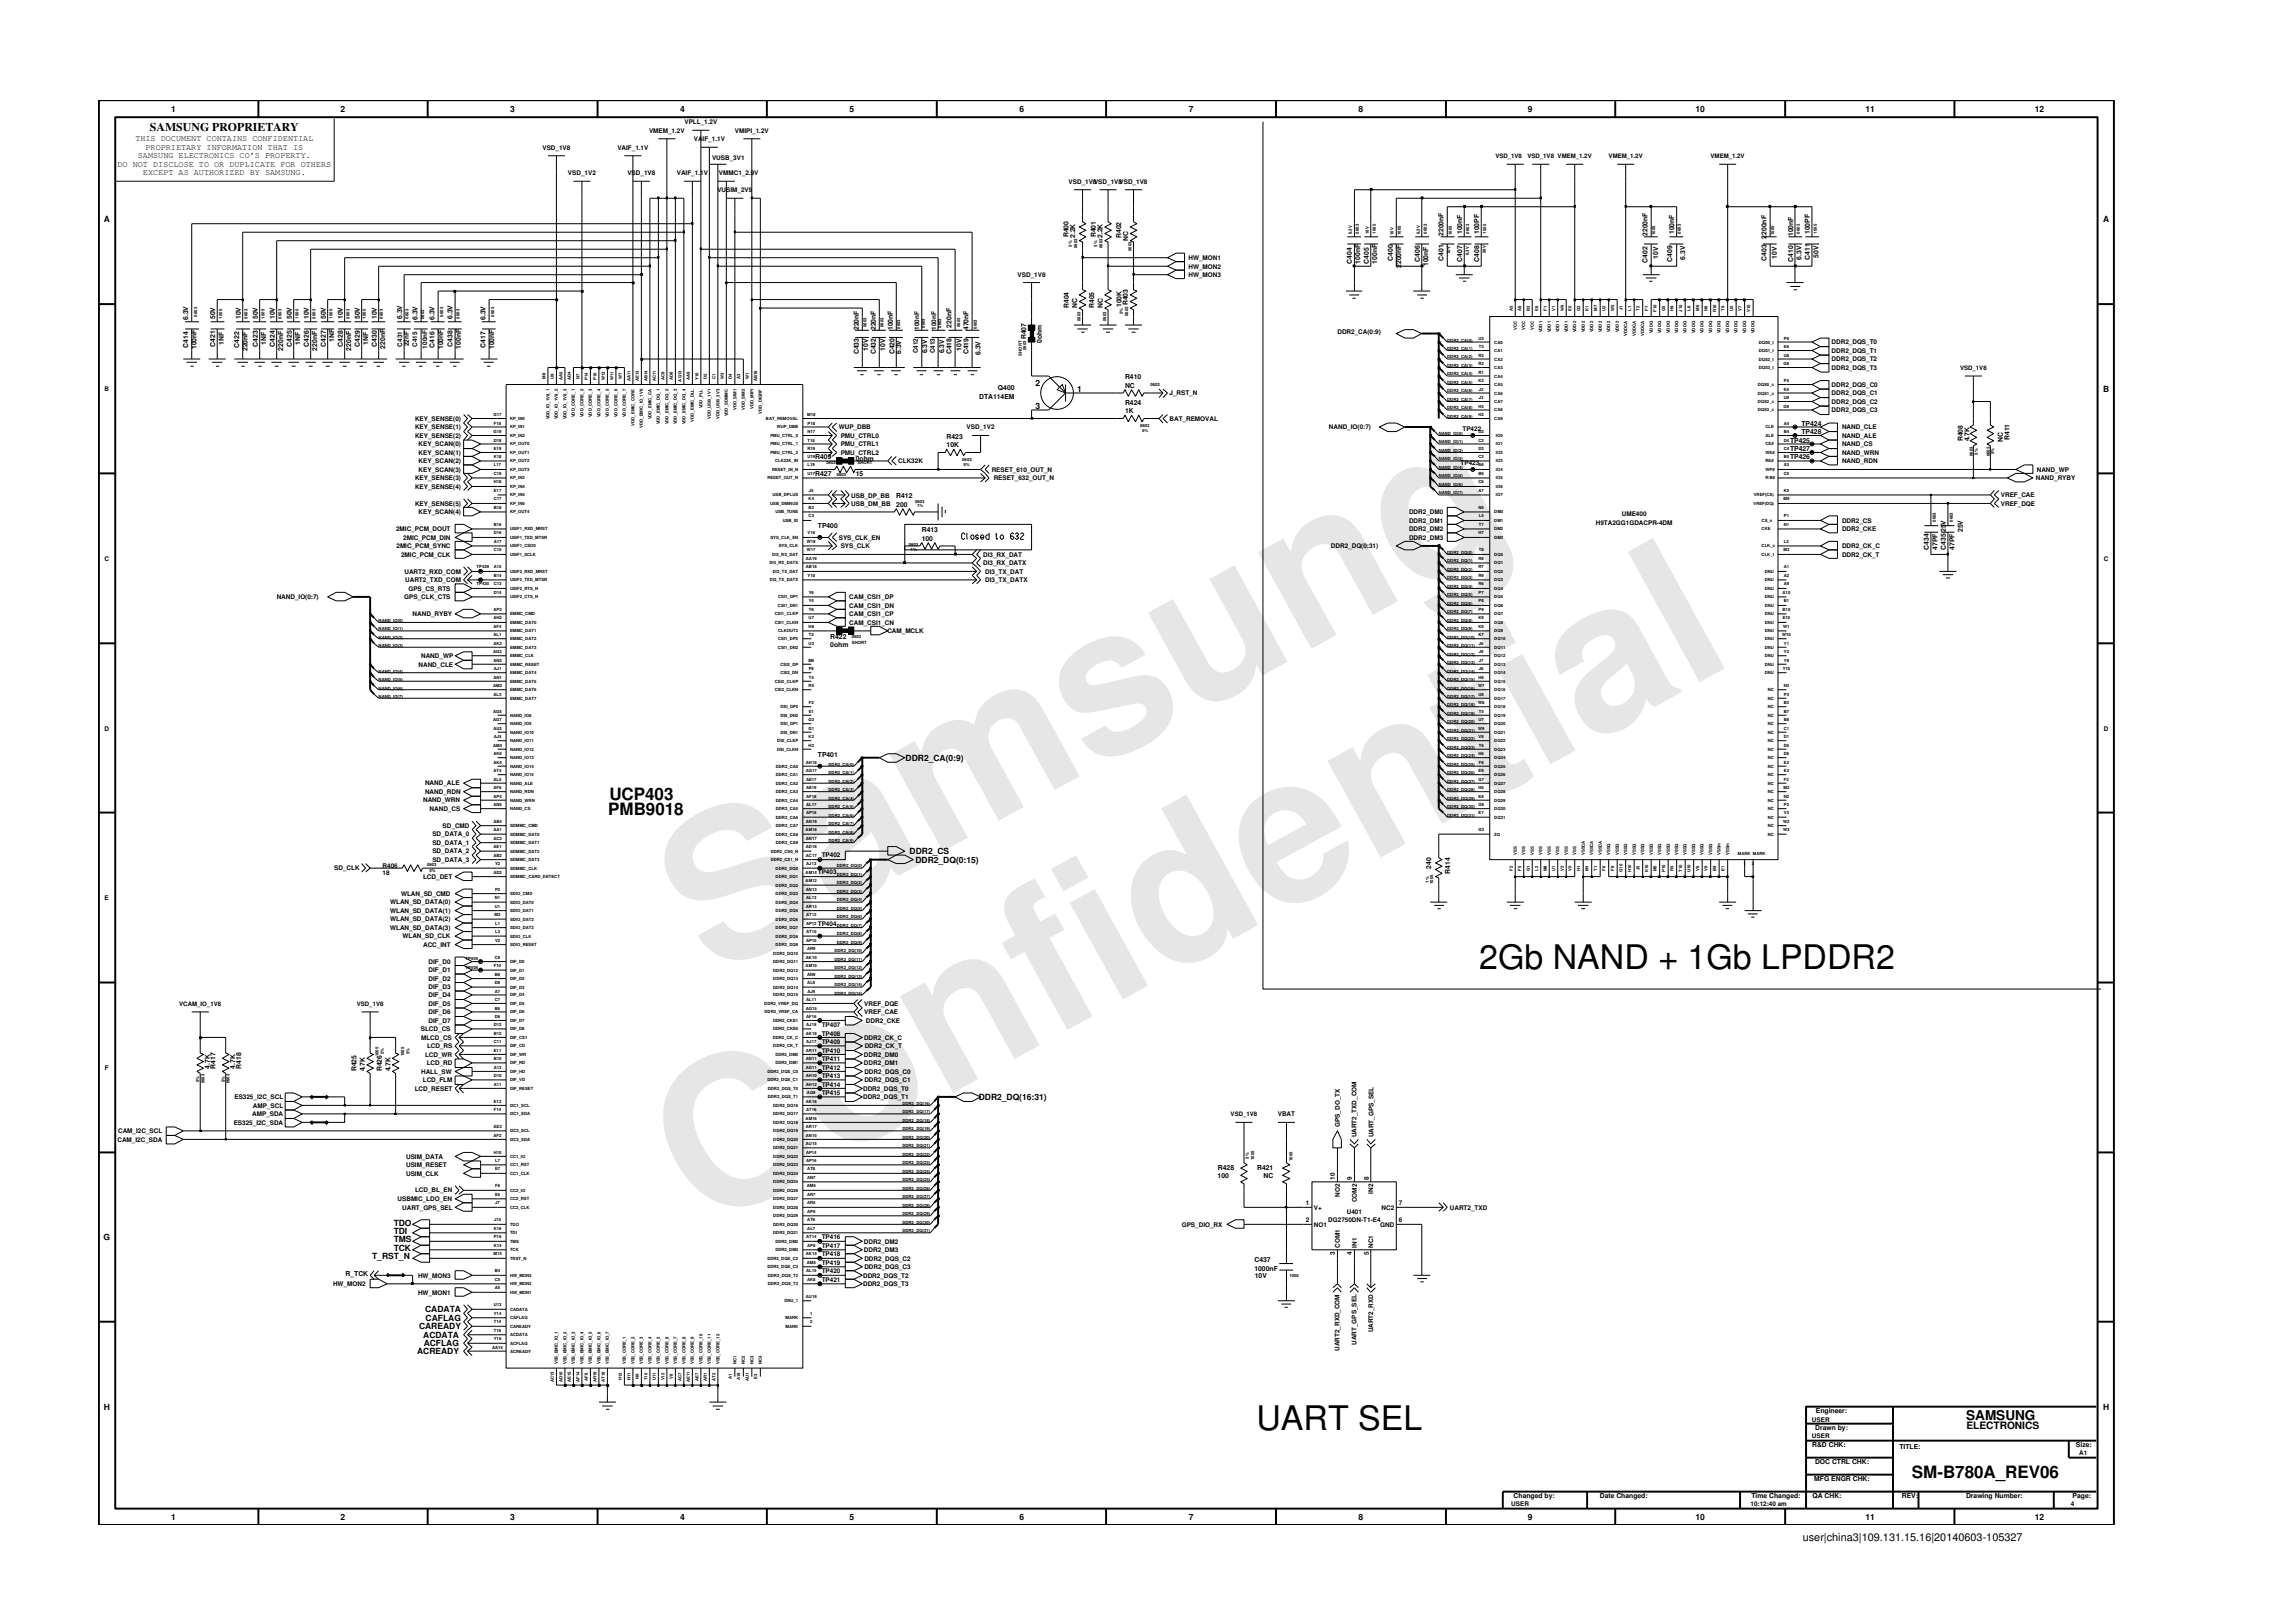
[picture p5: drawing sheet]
<svg xmlns="http://www.w3.org/2000/svg" width="297mm" height="210mm" viewBox="0 0 297 210" stroke-linecap="round" stroke-linejoin="round" font-family="sans-serif">
<defs><g id="words">
<g font-size="26.5" fill="#e6e6e6">
<text x="92.4" y="126.7" transform="rotate(-29 92.4 126.7)">Samsung</text>
<text x="91.1" y="159.4" transform="rotate(-29 91.1 159.4)">Confidential</text>
</g>
<g font-size="4.4">
<text x="191.6" y="125.6">2Gb NAND + 1Gb LPDDR2</text>
<text x="162.8" y="185.2">UART SEL</text>
</g>
<g font-size="2.2">
<text x="78.8" y="105.6">PMB9018</text>
<text x="78.9" y="103.6">UCP403</text>
<text x="247.7" y="191.5">SM-B780A_REV06</text>
</g>
<text font-size="1.8" x="254.7" y="184">SAMSUNG</text>
<text font-size="1.5" x="19.4" y="17">SAMSUNG PROPRIETARY</text>
<text font-size="1.4" x="233.5" y="199.7">user|china3|109.131.15.16|20140603-105327</text>
<text font-size="1.3" x="254.7" y="185.2">ELECTRONICS</text>
<g font-size="1.1">
<text x="22.2" y="14.5">1</text>
<text x="44.1" y="14.5">2</text>
<text x="66.1" y="14.5">3</text>
<text x="88.1" y="14.5">4</text>
<text x="110" y="14.5">5</text>
<text x="132.1" y="14.5">6</text>
<text x="154" y="14.5">7</text>
<text x="176" y="14.5">8</text>
<text x="197.9" y="14.5">9</text>
<text x="219.6" y="14.5">10</text>
<text x="241.6" y="14.5">11</text>
<text x="263.6" y="14.5">12</text>
<text x="15.2" y="21.6">DO NOT DISCLOSE TO OR DUPLICATE FOR OTHERS</text>
<text x="17.5" y="18.3">THIS DOCUMENT CONTAINS CONFIDENTIAL</text>
<text x="17.9" y="20.5">SAMSUNG ELECTRONICS CO’S PROPERTY.</text>
<text x="18.5" y="22.7">EXCEPT AS AUTHORIZED BY SAMSUNG.</text>
<text x="18.9" y="19.4">PROPRIETARY INFORMATION THAT IS</text>
<text x="13.4" y="28.8">A</text>
<text x="272.4" y="28.8">A</text>
<text x="134.1" y="52.9">3</text>
<text x="134.1" y="50.1">2</text>
<text x="139.6" y="50.7">1</text>
<text x="272.4" y="50.8">B</text>
<text x="117.3" y="98.6">DDR2_CA(0:9)</text>
<text x="117.8" y="110.7">DDR2_CS</text>
<text x="118.6" y="111.8">DDR2_DQ(0:15)</text>
<text x="126.8" y="142.5">DDR2_DQ(16:31)</text>
<text x="13.4" y="160.6">G</text>
<text x="51" y="158.8">TDO</text>
<text x="51" y="159.9">TDI</text>
<text x="51" y="161">TMS</text>
<text x="48.2" y="163.2">T_RST_N</text>
<text x="51" y="162.1">TCK</text>
<text x="54.3" y="172.2">CAREADY</text>
<text x="54.8" y="173.3">ACDATA</text>
<text x="55.1" y="170">CADATA</text>
<text x="55.1" y="171.1">CAFLAG</text>
<text x="54" y="175.4">ACREADY</text>
<text x="54.9" y="174.4">ACFLAG</text>
<text x="13.4" y="182.6">H</text>
<text x="272.4" y="182.6">H</text>
<text x="22.2" y="196.9">1</text>
<text x="44.1" y="196.9">2</text>
<text x="66.1" y="196.9">3</text>
<text x="88.1" y="196.9">4</text>
<text x="110" y="196.9">5</text>
<text x="132.1" y="196.9">6</text>
<text x="154" y="196.9">7</text>
<text x="176" y="196.9">8</text>
<text x="197.9" y="196.9">9</text>
<text x="219.6" y="196.9">10</text>
<text x="241.6" y="196.9">11</text>
<text x="263.6" y="196.9">12</text>
</g>
<g font-size=".9">
<text x="138.4" y="30.7" transform="rotate(-90 138.4 30.7)">R400</text>
<text x="139.3" y="30.8" transform="rotate(-90 139.3 30.8)">2.2K</text>
<text x="142" y="30.7" transform="rotate(-90 142 30.7)">R401</text>
<text x="142.8" y="30.8" transform="rotate(-90 142.8 30.8)">2.2K</text>
<text x="145.2" y="30.8" transform="rotate(-90 145.2 30.8)">R402</text>
<text x="146.2" y="31.2" transform="rotate(-90 146.2 31.2)">NC</text>
<text x="175.1" y="34.1" transform="rotate(-90 175.1 34.1)">C404</text>
<text x="176.2" y="34.1" transform="rotate(-90 176.2 34.1)">100nF</text>
<text x="177.3" y="34.1" transform="rotate(-90 177.3 34.1)">C405</text>
<text x="178.4" y="34.1" transform="rotate(-90 178.4 34.1)">100nF</text>
<text x="180.4" y="33.8" transform="rotate(-90 180.4 33.8)">C400</text>
<text x="181.5" y="34.7" transform="rotate(-90 181.5 34.7)">2200nF</text>
<text x="183.9" y="33.9" transform="rotate(-90 183.9 33.9)">C406</text>
<text x="185" y="34.5" transform="rotate(-90 185 34.5)">100nF</text>
<text x="187" y="33.8" transform="rotate(-90 187 33.8)">C401</text>
<text x="187" y="30.6" transform="rotate(-90 187 30.6)">2200nF</text>
<text x="189.4" y="33.9" transform="rotate(-90 189.4 33.9)">C407</text>
<text x="189.4" y="30.3" transform="rotate(-90 189.4 30.3)">100nF</text>
<text x="191.6" y="33.9" transform="rotate(-90 191.6 33.9)">C408</text>
<text x="191.6" y="30.3" transform="rotate(-90 191.6 30.3)">100PF</text>
<text x="213.4" y="34" transform="rotate(-90 213.4 34)">C402</text>
<text x="213.4" y="30.6" transform="rotate(-90 213.4 30.6)">2200nF</text>
<text x="214.8" y="33.5" transform="rotate(-90 214.8 33.5)">10V</text>
<text x="216.6" y="33.9" transform="rotate(-90 216.6 33.9)">C409</text>
<text x="216.9" y="30.3" transform="rotate(-90 216.9 30.3)">100nF</text>
<text x="218.3" y="33.6" transform="rotate(-90 218.3 33.6)">6.3V</text>
<text x="228.8" y="33.8" transform="rotate(-90 228.8 33.8)">C403</text>
<text x="228.8" y="30.9" transform="rotate(-90 228.8 30.9)">2200nF</text>
<text x="230.2" y="33.5" transform="rotate(-90 230.2 33.5)">10V</text>
<text x="232.3" y="33.9" transform="rotate(-90 232.3 33.9)">C410</text>
<text x="232.3" y="30.6" transform="rotate(-90 232.3 30.6)">100nF</text>
<text x="233.4" y="33.6" transform="rotate(-90 233.4 33.6)">6.3V</text>
<text x="234.5" y="33.6" transform="rotate(-90 234.5 33.6)">C411</text>
<text x="234.5" y="30.3" transform="rotate(-90 234.5 30.3)">100PF</text>
<text x="235.6" y="33.4" transform="rotate(-90 235.6 33.4)">50V</text>
<text x="24.4" y="41.5" transform="rotate(-90 24.4 41.5)">6.3V</text>
<text x="27.9" y="41.3" transform="rotate(-90 27.9 41.3)">50V</text>
<text x="31.2" y="41.3" transform="rotate(-90 31.2 41.3)">10V</text>
<text x="33.4" y="41.3" transform="rotate(-90 33.4 41.3)">50V</text>
<text x="35.6" y="41.3" transform="rotate(-90 35.6 41.3)">10V</text>
<text x="37.8" y="41.3" transform="rotate(-90 37.8 41.3)">50V</text>
<text x="40" y="41.3" transform="rotate(-90 40 41.3)">10V</text>
<text x="42.2" y="41.3" transform="rotate(-90 42.2 41.3)">50V</text>
<text x="44.4" y="41.3" transform="rotate(-90 44.4 41.3)">10V</text>
<text x="46.6" y="41.3" transform="rotate(-90 46.6 41.3)">50V</text>
<text x="48.8" y="41.3" transform="rotate(-90 48.8 41.3)">10V</text>
<text x="52.1" y="41.3" transform="rotate(-90 52.1 41.3)">6.3V</text>
<text x="54.1" y="41.5" transform="rotate(-90 54.1 41.5)">6.3V</text>
<text x="56.3" y="41.5" transform="rotate(-90 56.3 41.5)">6.3V</text>
<text x="58.6" y="41.3" transform="rotate(-90 58.6 41.3)">6.3V</text>
<text x="62.9" y="41.5" transform="rotate(-90 62.9 41.5)">6.3V</text>
<text x="138.5" y="39.9" transform="rotate(-90 138.5 39.9)">R404</text>
<text x="139.6" y="39.9" transform="rotate(-90 139.6 39.9)">NC</text>
<text x="141.8" y="39.9" transform="rotate(-90 141.8 39.9)">R405</text>
<text x="142.9" y="39.9" transform="rotate(-90 142.9 39.9)">NC</text>
<text x="145.3" y="39.8" transform="rotate(-90 145.3 39.8)">100K</text>
<text x="146.1" y="39.6" transform="rotate(-90 146.1 39.6)">R403</text>
<text x="24.4" y="45.1" transform="rotate(-90 24.4 45.1)">C414</text>
<text x="25.5" y="45.2" transform="rotate(-90 25.5 45.2)">100nF</text>
<text x="27.9" y="44.9" transform="rotate(-90 27.9 44.9)">C421</text>
<text x="29" y="44.6" transform="rotate(-90 29 44.6)">1NF</text>
<text x="31" y="45.1" transform="rotate(-90 31 45.1)">C422</text>
<text x="32.1" y="45.5" transform="rotate(-90 32.1 45.5)">220nF</text>
<text x="33.4" y="44.9" transform="rotate(-90 33.4 44.9)">C423</text>
<text x="34.5" y="44.6" transform="rotate(-90 34.5 44.6)">1NF</text>
<text x="35.6" y="44.9" transform="rotate(-90 35.6 44.9)">C424</text>
<text x="36.7" y="45.4" transform="rotate(-90 36.7 45.4)">220nF</text>
<text x="37.8" y="44.9" transform="rotate(-90 37.8 44.9)">C425</text>
<text x="38.9" y="44.6" transform="rotate(-90 38.9 44.6)">1NF</text>
<text x="40" y="44.9" transform="rotate(-90 40 44.9)">C426</text>
<text x="41.1" y="45.4" transform="rotate(-90 41.1 45.4)">220nF</text>
<text x="42.2" y="44.9" transform="rotate(-90 42.2 44.9)">C427</text>
<text x="43.3" y="44.3" transform="rotate(-90 43.3 44.3)">1NF</text>
<text x="44.4" y="44.9" transform="rotate(-90 44.4 44.9)">C428</text>
<text x="45.5" y="45.4" transform="rotate(-90 45.5 45.4)">220nF</text>
<text x="46.6" y="44.9" transform="rotate(-90 46.6 44.9)">C429</text>
<text x="47.7" y="44.6" transform="rotate(-90 47.7 44.6)">1NF</text>
<text x="48.8" y="44.9" transform="rotate(-90 48.8 44.9)">C430</text>
<text x="49.9" y="45.2" transform="rotate(-90 49.9 45.2)">220nF</text>
<text x="56.3" y="45.1" transform="rotate(-90 56.3 45.1)">C416</text>
<text x="57.4" y="45.2" transform="rotate(-90 57.4 45.2)">100nF</text>
<text x="58.6" y="44.9" transform="rotate(-90 58.6 44.9)">C438</text>
<text x="59.7" y="45.2" transform="rotate(-90 59.7 45.2)">100nF</text>
<text x="62.9" y="45.1" transform="rotate(-90 62.9 45.1)">C417</text>
<text x="64" y="45.2" transform="rotate(-90 64 45.2)">100nF</text>
<text x="111.2" y="45.9" transform="rotate(-90 111.2 45.9)">C433</text>
<text x="111.2" y="42.8" transform="rotate(-90 111.2 42.8)">220nF</text>
<text x="112.5" y="45.4" transform="rotate(-90 112.5 45.4)">10V</text>
<text x="113.4" y="45.9" transform="rotate(-90 113.4 45.9)">C432</text>
<text x="113.4" y="42.8" transform="rotate(-90 113.4 42.8)">220nF</text>
<text x="114.7" y="45.4" transform="rotate(-90 114.7 45.4)">10V</text>
<text x="115.6" y="42.8" transform="rotate(-90 115.6 42.8)">100nF</text>
<text x="115.9" y="45.9" transform="rotate(-90 115.9 45.9)">C420</text>
<text x="116.7" y="45.9" transform="rotate(-90 116.7 45.9)">6.3V</text>
<text x="120.1" y="45.8" transform="rotate(-90 120.1 45.8)">6.3V</text>
<text x="122.3" y="45.8" transform="rotate(-90 122.3 45.8)">6.3V</text>
<text x="123.3" y="45.9" transform="rotate(-90 123.3 45.9)">C418</text>
<text x="123.3" y="42.4" transform="rotate(-90 123.3 42.4)">220nF</text>
<text x="124.6" y="45.4" transform="rotate(-90 124.6 45.4)">10V</text>
<text x="125.5" y="45.9" transform="rotate(-90 125.5 45.9)">C419</text>
<text x="125.5" y="42.8" transform="rotate(-90 125.5 42.8)">470nF</text>
<text x="127" y="46" transform="rotate(-90 127 46)">6.3V</text>
<text x="132.9" y="44" transform="rotate(-90 132.9 44)">R407</text>
<text x="134.9" y="44.5" transform="rotate(-90 134.9 44.5)">0ohm</text>
<text x="126.8" y="51.7">DTA114EM</text>
<text x="129.3" y="50.6">Q400</text>
<text x="145.7" y="49.1">R410</text>
<text x="145.7" y="50.2">NC</text>
<text x="145.7" y="53.5">1K</text>
<text x="145.7" y="52.4">R424</text>
<text x="105.6" y="59.5">R409</text>
<text x="110.9" y="59.7">0ohm</text>
<text x="122.6" y="57.9">10K</text>
<text x="122.6" y="56.8">R423</text>
<text x="231.9" y="59.4">TP426</text>
<text x="231.9" y="58.4">TP427</text>
<text x="231.9" y="57.3">TP425</text>
<text x="233.4" y="55.1">TP424</text>
<text x="233.4" y="56.2">TP428</text>
<text x="254.3" y="57.2" transform="rotate(-90 254.3 57.2)">R408</text>
<text x="255.1" y="57.2" transform="rotate(-90 255.1 57.2)">4.7K</text>
<text x="259.4" y="57.3" transform="rotate(-90 259.4 57.3)">NC</text>
<text x="260.3" y="57" transform="rotate(-90 260.3 57)">R411</text>
<text x="105.6" y="61.7">R427</text>
<text x="110.9" y="61.7">15</text>
<text x="116.1" y="64.5">R412</text>
<text x="116.1" y="65.6">200</text>
<text x="105.9" y="68.4">TP400</text>
<text x="119.4" y="70">100</text>
<text x="119.4" y="68.9">R413</text>
<text x="249.9" y="71.2" transform="rotate(-90 249.9 71.2)">C434</text>
<text x="251" y="71.2" transform="rotate(-90 251 71.2)">47PF</text>
<text x="252.1" y="71.2" transform="rotate(-90 252.1 71.2)">C435</text>
<text x="252.1" y="68.9" transform="rotate(-90 252.1 68.9)">25V</text>
<text x="253.2" y="71.2" transform="rotate(-90 253.2 71.2)">47PF</text>
<text x="254.3" y="68.9" transform="rotate(-90 254.3 68.9)">25V</text>
<text x="107.6" y="83.8">0ohm</text>
<text x="107.6" y="82.7">R422</text>
<text x="105.9" y="98.1">TP401</text>
<text x="185.4" y="112.6" transform="rotate(-90 185.4 112.6)">240</text>
<text x="187.9" y="113.2" transform="rotate(-90 187.9 113.2)">R414</text>
<text x="27.2" y="138.5" transform="rotate(-90 27.2 138.5)">4.7K</text>
<text x="27.9" y="138.4" transform="rotate(-90 27.9 138.4)">R417</text>
<text x="30.5" y="138.5" transform="rotate(-90 30.5 138.5)">4.7K</text>
<text x="31.2" y="138.4" transform="rotate(-90 31.2 138.4)">R418</text>
<text x="46.2" y="138.8" transform="rotate(-90 46.2 138.8)">R425</text>
<text x="47.3" y="138.8" transform="rotate(-90 47.3 138.8)">4.7K</text>
<text x="49.5" y="138.8" transform="rotate(-90 49.5 138.8)">R426</text>
<text x="50.6" y="138.8" transform="rotate(-90 50.6 138.8)">4.7K</text>
<text x="157.7" y="152.6">100</text>
<text x="157.8" y="151.5">R428</text>
<text x="162.9" y="151.5">R421</text>
<text x="163.7" y="152.6">NC</text>
<text x="44.8" y="165.3">R_TCK</text>
<text x="162.5" y="163.5">C437</text>
<text x="162.5" y="164.6">1000nF</text>
<text x="162.5" y="165.5">10V</text>
<text x="235.1" y="185.3">Drawn by:</text>
<text x="235.2" y="183.1">Engineer:</text>
<text x="234.8" y="187.5">R&amp;D CHK:</text>
<text x="235" y="191.9">MFG ENGR CHK:</text>
<text x="235.1" y="189.7">DOC CTRL CHK:</text>
<text x="246.1" y="187.7">TITLE:</text>
<text x="268.9" y="187.5">Size:</text>
<text x="196.1" y="194.1">Changed by:</text>
<text x="207.2" y="194.1">Date Changed:</text>
<text x="226.9" y="194.1">Time Changed:</text>
<text x="234.8" y="194.1">QA CHK:</text>
<text x="246.4" y="194.1">REV:</text>
<text x="254.7" y="194.1">Drawing Number:</text>
<text x="268.5" y="194.1">Page:</text>
</g>
<g font-size=".8">
<text x="84.1" y="17.2">VMEM_1.2V</text>
<text x="88.7" y="16.1">VPLL_1.2V</text>
<text x="95.2" y="17.2">VMIPI_1.2V</text>
<text x="70.3" y="19.4">VSD_1V8</text>
<text x="73.6" y="22.7">VSD_1V2</text>
<text x="80" y="19.4">VAIF_1.1V</text>
<text x="81.3" y="22.7">VSD_1V8</text>
<text x="87.7" y="22.7">VAIF_1.1V</text>
<text x="89.9" y="18.3">VAIF_1.1V</text>
<text x="92.2" y="20.7">VUSB_3V1</text>
<text x="93.1" y="22.7">VMMC1_2.9V</text>
<text x="138.4" y="23.8">VSD_1V8VSD_1V8VSD_1V8</text>
<text x="193.7" y="20.5">VSD_1V8</text>
<text x="197.9" y="20.5">VSD_1V8 VMEM_1.2V</text>
<text x="208.4" y="20.5">VMEM_1.2V</text>
<text x="221.6" y="20.5">VMEM_1.2V</text>
<text x="92.9" y="24.9">VUSIM_2V9</text>
<text x="131.8" y="35.9">VSD_1V8</text>
<text x="154" y="35.9">HW_MON3</text>
<text x="154" y="34.8">HW_MON2</text>
<text x="154" y="33.7">HW_MON1</text>
<text x="52.1" y="44.9" transform="rotate(-90 52.1 44.9)">C431</text>
<text x="53" y="44.9" transform="rotate(-90 53 44.9)">22nF</text>
<text x="54.1" y="44.9" transform="rotate(-90 54.1 44.9)">C415</text>
<text x="55.3" y="45.2" transform="rotate(-90 55.3 45.2)">100nF</text>
<text x="118.9" y="45.8" transform="rotate(-90 118.9 45.8)">C412</text>
<text x="119.1" y="42.7" transform="rotate(-90 119.1 42.7)">100nF</text>
<text x="121.1" y="45.8" transform="rotate(-90 121.1 45.8)">C413</text>
<text x="121.3" y="42.7" transform="rotate(-90 121.3 42.7)">100nF</text>
<text x="173.3" y="43.3">DDR2_CA(0:9)</text>
<text x="237.3" y="44.6">DDR2_DQS_T0</text>
<text x="237.3" y="45.7">DDR2_DQS_T1</text>
<text x="237.3" y="46.8">DDR2_DQS_T2</text>
<text x="237.3" y="47.9">DDR2_DQS_T3</text>
<text x="253.9" y="47.9">VSD_1V8</text>
<text x="13.5" y="50.7">B</text>
<text x="151.5" y="51.2">J_RST_N</text>
<text x="237.3" y="52.3">DDR2_DQS_C2</text>
<text x="237.3" y="51.2">DDR2_DQS_C1</text>
<text x="237.3" y="50.1">DDR2_DQS_C0</text>
<text x="237.3" y="53.4">DDR2_DQS_C3</text>
<text x="53.8" y="54.5">KEY_SENSE(0)</text>
<text x="53.8" y="55.6">KEY_SENSE(1)</text>
<text x="53.8" y="56.7">KEY_SENSE(2)</text>
<text x="54.2" y="57.8">KEY_SCAN(0)</text>
<text x="54.2" y="58.9">KEY_SCAN(1)</text>
<text x="108.7" y="55.6">WUP_DBB</text>
<text x="108.9" y="56.7">PMU_CTRL0</text>
<text x="108.9" y="58.9">PMU_CTRL2</text>
<text x="108.9" y="57.8">PMU_CTRL1</text>
<text x="125.2" y="55.6">VSD_1V2</text>
<text x="151.5" y="54.5">BAT_REMOVAL</text>
<text x="172.2" y="55.6">NAND_IO(0:7)</text>
<text x="189.5" y="55.9">TP422</text>
<text x="238.6" y="55.6">NAND_CLE</text>
<text x="238.6" y="56.7">NAND_ALE</text>
<text x="238.6" y="58.9">NAND_WRN</text>
<text x="238.6" y="57.8">NAND_CS</text>
<text x="53.8" y="65.5">KEY_SENSE(5)</text>
<text x="53.8" y="62.2">KEY_SENSE(3)</text>
<text x="53.8" y="63.3">KEY_SENSE(4)</text>
<text x="54.2" y="60">KEY_SCAN(2)</text>
<text x="54.2" y="61.1">KEY_SCAN(3)</text>
<text x="110.3" y="64.5">USB_DP_BB</text>
<text x="110.3" y="65.6">USB_DM_BB</text>
<text x="116.4" y="60">CLK32K</text>
<text x="128.5" y="61.1">RESET_610_OUT_N</text>
<text x="128.7" y="62.2">RESET_632_OUT_N</text>
<text x="189.2" y="60.3">TP423</text>
<text x="238.6" y="60">NAND_RDN</text>
<text x="259.2" y="64.4">VREF_CAE</text>
<text x="259.2" y="65.5">VREF_DQE</text>
<text x="263.7" y="62.2">NAND_RYBY</text>
<text x="263.8" y="61.1">NAND_WP</text>
<text x="51.3" y="68.8">2MIC_PCM_DOUT</text>
<text x="51.4" y="71">2MIC_PCM_SYNC</text>
<text x="52.2" y="69.9">2MIC_PCM_DIN</text>
<text x="54.2" y="66.6">KEY_SCAN(4)</text>
<text x="108.7" y="69.9">SYS_CLK_EN</text>
<text x="108.9" y="71">SYS_CLK</text>
<text x="172.4" y="71">DDR2_DQ(0:31)</text>
<text x="182.5" y="66.6">DDR2_DM0</text>
<text x="182.5" y="67.7">DDR2_DM1</text>
<text x="182.5" y="68.8">DDR2_DM2</text>
<text x="182.5" y="69.9">DDR2_DM3</text>
<text x="206.7" y="68">H9TA2GG1GDACPR-4DM</text>
<text x="210.1" y="66.9">UME400</text>
<text x="238.6" y="68.8">DDR2_CKE</text>
<text x="238.6" y="67.7">DDR2_CS</text>
<text x="238.6" y="71">DDR2_CK_C</text>
<text x="13.5" y="72.6">C</text>
<text x="35.8" y="77.6">NAND_IO(0:7)</text>
<text x="52" y="72.1">2MIC_PCM_CLK</text>
<text x="52.4" y="77.6">GPS_CLK_CTS</text>
<text x="52.4" y="74.4">UART2_RXD_COM</text>
<text x="52.5" y="75.4">UART2_TXD_COM</text>
<text x="52.9" y="76.5">GPS_CS_RTS</text>
<text x="110" y="77.6">CAM_CSI1_DP</text>
<text x="127.4" y="72.1">DI3_RX_DAT</text>
<text x="127.4" y="73.2">DI3_RX_DATX</text>
<text x="127.6" y="75.4">DI3_TX_DATX</text>
<text x="127.6" y="74.3">DI3_TX_DAT</text>
<text x="238.6" y="72.1">DDR2_CK_T</text>
<text x="272.5" y="72.6">C</text>
<text x="53.5" y="79.8">NAND_RYBY</text>
<text x="110" y="78.7">CAM_CSI1_DN</text>
<text x="110" y="79.8">CAM_CSI1_CP</text>
<text x="110" y="80.9">CAM_CSI1_CN</text>
<text x="114.9" y="82">CAM_MCLK</text>
<text x="54.2" y="86.3">NAND_CLE</text>
<text x="54.6" y="85.2">NAND_WP</text>
<text x="13.5" y="94.6">D</text>
<text x="272.5" y="94.6">D</text>
<text x="55.1" y="101.8">NAND_ALE</text>
<text x="54.8" y="104">NAND_WRN</text>
<text x="55.1" y="102.9">NAND_RDN</text>
<text x="55.7" y="105.1">NAND_CS</text>
<text x="57.3" y="107.3">SD_CMD</text>
<text x="43.3" y="112.8">SD_CLK</text>
<text x="49.6" y="113.3">18</text>
<text x="49.6" y="112.5">R406</text>
<text x="54.8" y="113.9">LCD_DET</text>
<text x="56" y="108.4">SD_DATA_0</text>
<text x="56" y="110.6">SD_DATA_2</text>
<text x="56" y="109.5">SD_DATA_1</text>
<text x="56" y="111.7">SD_DATA_3</text>
<text x="105.9" y="113.3">TP403</text>
<text x="106.5" y="111.1">TP402</text>
<text x="13.6" y="116.6">E</text>
<text x="50.5" y="117.2">WLAN_SD_DATA(0)</text>
<text x="50.5" y="118.3">WLAN_SD_DATA(1)</text>
<text x="50.5" y="119.4">WLAN_SD_DATA(2)</text>
<text x="52" y="116.1">WLAN_SD_CMD</text>
<text x="105.9" y="120">TP404</text>
<text x="50.5" y="120.5">WLAN_SD_DATA(3)</text>
<text x="52.1" y="121.6">WLAN_SD_CLK</text>
<text x="54.8" y="122.7">ACC_INT</text>
<text x="55.5" y="124.9">DIF_D0</text>
<text x="55.5" y="126">DIF_D1</text>
<text x="23.2" y="130.3">VCAM_IO_1V8</text>
<text x="46.2" y="130.3">VSD_1V8</text>
<text x="55.5" y="127.1">DIF_D2</text>
<text x="55.5" y="128.2">DIF_D3</text>
<text x="55.5" y="129.2">DIF_D4</text>
<text x="55.5" y="130.3">DIF_D5</text>
<text x="55.5" y="131.4">DIF_D6</text>
<text x="112" y="131.4">VREF_CAE</text>
<text x="112" y="130.3">VREF_DQE</text>
<text x="54.5" y="133.6">SLCD_CS</text>
<text x="54.6" y="134.7">MLCD_CS</text>
<text x="55.1" y="136.9">LCD_WR</text>
<text x="55.3" y="138">LCD_RD</text>
<text x="55.3" y="135.8">LCD_RS</text>
<text x="55.5" y="132.5">DIF_D7</text>
<text x="106.5" y="133.1">TP407</text>
<text x="106.5" y="135.3">TP409</text>
<text x="106.5" y="136.4">TP410</text>
<text x="106.5" y="134.2">TP408</text>
<text x="106.5" y="137.5">TP411</text>
<text x="111.9" y="136.9">DDR2_DM0</text>
<text x="111.9" y="138">DDR2_DM1</text>
<text x="111.9" y="134.7">DDR2_CK_C</text>
<text x="112" y="135.8">DDR2_CK_T</text>
<text x="112.2" y="132.5">DDR2_CKE</text>
<text x="13.6" y="138.6">F</text>
<text x="30.4" y="142.4">ES325_I2C_SCL</text>
<text x="32.8" y="143.5">AMP_SCL</text>
<text x="53.7" y="141.3">LCD_RESET</text>
<text x="54.6" y="139.1">HALL_SW</text>
<text x="54.8" y="140.2">LCD_FLM</text>
<text x="106.5" y="141.9">TP415</text>
<text x="106.5" y="140.8">TP414</text>
<text x="106.5" y="139.7">TP413</text>
<text x="106.5" y="138.6">TP412</text>
<text x="111.8" y="141.3">DDR2_DQS_T0</text>
<text x="111.8" y="142.4">DDR2_DQS_T1</text>
<text x="112" y="139.1">DDR2_DQS_C0</text>
<text x="112" y="140.2">DDR2_DQS_C1</text>
<text x="15.2" y="147.9">CAM_I2C_SDA</text>
<text x="15.3" y="146.8">CAM_I2C_SCL</text>
<text x="30.3" y="145.7">ES325_I2C_SDA</text>
<text x="32.7" y="144.6">AMP_SDA</text>
<text x="159.4" y="144.6">VSD_1V8</text>
<text x="165.5" y="144.6">VBAT</text>
<text x="173.6" y="146" transform="rotate(-90 173.6 146)">GPS_DO_TX</text>
<text x="175.7" y="147.3" transform="rotate(-90 175.7 147.3)">UART2_TXD_COM</text>
<text x="177.9" y="147.3" transform="rotate(-90 177.9 147.3)">UART_GPS_SEL</text>
<text x="51.5" y="155.6">USBMIC_LDO_EN</text>
<text x="52.6" y="150.1">USIM_DATA</text>
<text x="52.6" y="151.2">USIM_RESET</text>
<text x="52.6" y="152.3">USIM_CLK</text>
<text x="53.8" y="154.5">LCD_BL_EN</text>
<text x="172.9" y="152.9" transform="rotate(-90 172.9 152.9)">10</text>
<text x="173.6" y="155.1" transform="rotate(-90 173.6 155.1)">NO2</text>
<text x="175.1" y="152.9" transform="rotate(-90 175.1 152.9)">9</text>
<text x="175.8" y="155.7" transform="rotate(-90 175.8 155.7)">COM2</text>
<text x="177.3" y="152.9" transform="rotate(-90 177.3 152.9)">8</text>
<text x="177.9" y="154.6" transform="rotate(-90 177.9 154.6)">IN2</text>
<text x="52.1" y="156.7">UART_GPS_SEL</text>
<text x="106.5" y="161.6">TP417</text>
<text x="106.5" y="160.5">TP416</text>
<text x="111.9" y="161.1">DDR2_DM2</text>
<text x="153.1" y="158.9">GPS_DIO_RX</text>
<text x="169.2" y="156.2">1</text>
<text x="169.2" y="158.4">2</text>
<text x="170.2" y="156.7">V+</text>
<text x="170.2" y="158.9">NO1</text>
<text x="172.1" y="158.3">DG2750DN-T1-E4</text>
<text x="173.6" y="161.7" transform="rotate(-90 173.6 161.7)">COM1</text>
<text x="174.5" y="157.2">U401</text>
<text x="175.8" y="161.7" transform="rotate(-90 175.8 161.7)">IN1</text>
<text x="177.9" y="161.7" transform="rotate(-90 177.9 161.7)">NC1</text>
<text x="178.8" y="158.9">GND</text>
<text x="179" y="156.7">NC2</text>
<text x="181.2" y="158.4">6</text>
<text x="181.2" y="156.2">7</text>
<text x="187.8" y="156.7">UART2_TXD</text>
<text x="43.1" y="166.6">HW_MON2</text>
<text x="54.2" y="167.7">HW_MON1</text>
<text x="54.2" y="165.5">HW_MON3</text>
<text x="106.5" y="166">TP421</text>
<text x="106.5" y="163.8">TP419</text>
<text x="106.5" y="164.9">TP420</text>
<text x="106.5" y="162.7">TP418</text>
<text x="111.8" y="165.5">DDR2_DQS_T2</text>
<text x="111.8" y="166.6">DDR2_DQS_T3</text>
<text x="111.9" y="162.2">DDR2_DM3</text>
<text x="112" y="163.3">DDR2_DQS_C2</text>
<text x="112" y="164.4">DDR2_DQS_C3</text>
<text x="172.9" y="162.6" transform="rotate(-90 172.9 162.6)">3</text>
<text x="175.1" y="162.6" transform="rotate(-90 175.1 162.6)">4</text>
<text x="177.3" y="162.6" transform="rotate(-90 177.3 162.6)">5</text>
<text x="177.9" y="172.6" transform="rotate(-90 177.9 172.6)">UART2_RXD</text>
<text x="173.5" y="175" transform="rotate(-90 173.5 175)">UART2_RXD_COM</text>
<text x="175.7" y="174.2" transform="rotate(-90 175.7 174.2)">UART_GPS_SEL</text>
<text x="234.7" y="184.2">USER</text>
<text x="234.7" y="186.3">USER</text>
<text x="269.4" y="188.5">A1</text>
<text x="195.8" y="195.1">USER</text>
<text x="226.8" y="195.1">10:12:40 am</text>
<text x="268.3" y="195.1">4</text>
</g>
<g font-size=".5">
<text x="138.8" y="32" transform="rotate(-90 138.8 32)">5%</text>
<text x="139.5" y="32.2" transform="rotate(-90 139.5 32.2)">0603</text>
<text x="142.1" y="32" transform="rotate(-90 142.1 32)">5%</text>
<text x="142.8" y="32.2" transform="rotate(-90 142.8 32.2)">0603</text>
<text x="146.6" y="32.5" transform="rotate(-90 146.6 32.5)">0603</text>
<text x="175.1" y="30.3" transform="rotate(-90 175.1 30.3)">6.3V</text>
<text x="176" y="30.3" transform="rotate(-90 176 30.3)">0603</text>
<text x="177.3" y="30.3" transform="rotate(-90 177.3 30.3)">10V</text>
<text x="178.2" y="30.3" transform="rotate(-90 178.2 30.3)">1005</text>
<text x="180.5" y="30.5" transform="rotate(-90 180.5 30.5)">10V</text>
<text x="181.5" y="30.5" transform="rotate(-90 181.5 30.5)">1005</text>
<text x="183.9" y="30.3" transform="rotate(-90 183.9 30.3)">6.3V</text>
<text x="184.8" y="30.3" transform="rotate(-90 184.8 30.3)">0603</text>
<text x="187.9" y="32.9" transform="rotate(-90 187.9 32.9)">10V</text>
<text x="188.1" y="30.5" transform="rotate(-90 188.1 30.5)">1005</text>
<text x="190.3" y="33" transform="rotate(-90 190.3 33)">6.3V</text>
<text x="190.3" y="30.3" transform="rotate(-90 190.3 30.3)">0603</text>
<text x="192.5" y="32.8" transform="rotate(-90 192.5 32.8)">50V</text>
<text x="192.5" y="30.3" transform="rotate(-90 192.5 30.3)">1005</text>
<text x="214.4" y="30.5" transform="rotate(-90 214.4 30.5)">1005</text>
<text x="217.8" y="30.3" transform="rotate(-90 217.8 30.3)">0603</text>
<text x="229.8" y="30.5" transform="rotate(-90 229.8 30.5)">1005</text>
<text x="233.2" y="30.3" transform="rotate(-90 233.2 30.3)">0603</text>
<text x="235.4" y="30.3" transform="rotate(-90 235.4 30.3)">1005</text>
<text x="25.6" y="41" transform="rotate(-90 25.6 41)">0603</text>
<text x="28.8" y="41.3" transform="rotate(-90 28.8 41.3)">1005</text>
<text x="32.1" y="41.3" transform="rotate(-90 32.1 41.3)">0603</text>
<text x="34.3" y="41.3" transform="rotate(-90 34.3 41.3)">1005</text>
<text x="36.5" y="41.3" transform="rotate(-90 36.5 41.3)">0603</text>
<text x="38.7" y="41.3" transform="rotate(-90 38.7 41.3)">1005</text>
<text x="40.9" y="41.3" transform="rotate(-90 40.9 41.3)">0603</text>
<text x="43.1" y="41.3" transform="rotate(-90 43.1 41.3)">1005</text>
<text x="45.3" y="41.3" transform="rotate(-90 45.3 41.3)">0603</text>
<text x="47.4" y="41.3" transform="rotate(-90 47.4 41.3)">1005</text>
<text x="49.6" y="41.3" transform="rotate(-90 49.6 41.3)">0603</text>
<text x="52.9" y="41.3" transform="rotate(-90 52.9 41.3)">0603</text>
<text x="54.9" y="41.3" transform="rotate(-90 54.9 41.3)">0603</text>
<text x="57.4" y="41" transform="rotate(-90 57.4 41)">0603</text>
<text x="59.5" y="41.3" transform="rotate(-90 59.5 41.3)">0603</text>
<text x="64" y="41" transform="rotate(-90 64 41)">0603</text>
<text x="140" y="41.6" transform="rotate(-90 140 41.6)">0603</text>
<text x="143.3" y="41.6" transform="rotate(-90 143.3 41.6)">0603</text>
<text x="145.5" y="40.7" transform="rotate(-90 145.5 40.7)">5%</text>
<text x="146.1" y="41" transform="rotate(-90 146.1 41)">0603</text>
<text x="196" y="40.3" transform="rotate(-90 196 40.3)">A5</text>
<text x="197.1" y="40.3" transform="rotate(-90 197.1 40.3)">A8</text>
<text x="198.2" y="40.3" transform="rotate(-90 198.2 40.3)">B2</text>
<text x="199.3" y="40.2" transform="rotate(-90 199.3 40.2)">E6</text>
<text x="200.4" y="40.2" transform="rotate(-90 200.4 40.2)">F1</text>
<text x="201.5" y="40.2" transform="rotate(-90 201.5 40.2)">V1</text>
<text x="202.6" y="40.3" transform="rotate(-90 202.6 40.3)">W6</text>
<text x="203.6" y="40.2" transform="rotate(-90 203.6 40.2)">E5</text>
<text x="204.7" y="40.3" transform="rotate(-90 204.7 40.3)">G2</text>
<text x="205.8" y="40.3" transform="rotate(-90 205.8 40.3)">K1</text>
<text x="206.9" y="40.3" transform="rotate(-90 206.9 40.3)">M7</text>
<text x="208" y="40.3" transform="rotate(-90 208 40.3)">U2</text>
<text x="209.1" y="40.3" transform="rotate(-90 209.1 40.3)">W5</text>
<text x="210.2" y="40.2" transform="rotate(-90 210.2 40.2)">J1</text>
<text x="211.3" y="40.2" transform="rotate(-90 211.3 40.2)">L1</text>
<text x="212.4" y="40.2" transform="rotate(-90 212.4 40.2)">T2</text>
<text x="213.5" y="40.2" transform="rotate(-90 213.5 40.2)">F7</text>
<text x="214.6" y="40.4" transform="rotate(-90 214.6 40.4)">F10</text>
<text x="215.7" y="40.3" transform="rotate(-90 215.7 40.3)">G5</text>
<text x="216.8" y="40.3" transform="rotate(-90 216.8 40.3)">H9</text>
<text x="217.9" y="40.4" transform="rotate(-90 217.9 40.4)">J10</text>
<text x="219" y="40.2" transform="rotate(-90 219 40.2)">L6</text>
<text x="220.1" y="40.3" transform="rotate(-90 220.1 40.3)">M6</text>
<text x="221.2" y="40.3" transform="rotate(-90 221.2 40.3)">N6</text>
<text x="222.3" y="40.4" transform="rotate(-90 222.3 40.4)">R10</text>
<text x="223.4" y="40.2" transform="rotate(-90 223.4 40.2)">T9</text>
<text x="224.5" y="40.3" transform="rotate(-90 224.5 40.3)">U5</text>
<text x="225.6" y="40.2" transform="rotate(-90 225.6 40.2)">V7</text>
<text x="226.7" y="40.4" transform="rotate(-90 226.7 40.4)">V10</text>
<text x="112.3" y="42.4" transform="rotate(-90 112.3 42.4)">0603</text>
<text x="114.5" y="42.4" transform="rotate(-90 114.5 42.4)">0603</text>
<text x="116.6" y="42.6" transform="rotate(-90 116.6 42.6)">0603</text>
<text x="119.8" y="42.4" transform="rotate(-90 119.8 42.4)">0603</text>
<text x="121.9" y="42.4" transform="rotate(-90 121.9 42.4)">0603</text>
<text x="124.4" y="42.4" transform="rotate(-90 124.4 42.4)">0603</text>
<text x="126.5" y="42.6" transform="rotate(-90 126.5 42.6)">0603</text>
<text x="132.4" y="46.1" transform="rotate(-90 132.4 46.1)">SHORT</text>
<text x="132.9" y="45.4" transform="rotate(-90 132.9 45.4)">0603</text>
<text x="187.5" y="44.3">DDR2_CA(0)</text>
<text x="187.5" y="45.3">DDR2_CA(1)</text>
<text x="187.5" y="46.4">DDR2_CA(2)</text>
<text x="187.5" y="47.5">DDR2_CA(3)</text>
<text x="191.5" y="44">U3</text>
<text x="191.5" y="46.2">R3</text>
<text x="191.5" y="47.3">R2</text>
<text x="191.6" y="45.1">T3</text>
<text x="193.6" y="45.6">CA1</text>
<text x="193.6" y="44.5">CA0</text>
<text x="193.6" y="47.8">CA3</text>
<text x="193.6" y="46.7">CA2</text>
<text x="196.5" y="42.8" transform="rotate(-90 196.5 42.8)">VCC</text>
<text x="197.6" y="42.8" transform="rotate(-90 197.6 42.8)">VCC</text>
<text x="198.7" y="42.8" transform="rotate(-90 198.7 42.8)">VCC</text>
<text x="199.8" y="43.1" transform="rotate(-90 199.8 43.1)">VDD1</text>
<text x="200.9" y="43.1" transform="rotate(-90 200.9 43.1)">VDD1</text>
<text x="202" y="43.1" transform="rotate(-90 202 43.1)">VDD1</text>
<text x="203.1" y="43.1" transform="rotate(-90 203.1 43.1)">VDD1</text>
<text x="204.2" y="43.1" transform="rotate(-90 204.2 43.1)">VDD2</text>
<text x="205.3" y="43.1" transform="rotate(-90 205.3 43.1)">VDD2</text>
<text x="206.4" y="43.1" transform="rotate(-90 206.4 43.1)">VDD2</text>
<text x="207.5" y="43.1" transform="rotate(-90 207.5 43.1)">VDD2</text>
<text x="208.6" y="43.1" transform="rotate(-90 208.6 43.1)">VDD2</text>
<text x="209.7" y="43.1" transform="rotate(-90 209.7 43.1)">VDD2</text>
<text x="210.8" y="43.6" transform="rotate(-90 210.8 43.6)">VDDCA</text>
<text x="211.9" y="43.6" transform="rotate(-90 211.9 43.6)">VDDCA</text>
<text x="213" y="43.6" transform="rotate(-90 213 43.6)">VDDCA</text>
<text x="214.1" y="43.2" transform="rotate(-90 214.1 43.2)">VDDQ</text>
<text x="215.2" y="43.2" transform="rotate(-90 215.2 43.2)">VDDQ</text>
<text x="216.3" y="43.2" transform="rotate(-90 216.3 43.2)">VDDQ</text>
<text x="217.4" y="43.2" transform="rotate(-90 217.4 43.2)">VDDQ</text>
<text x="218.5" y="43.2" transform="rotate(-90 218.5 43.2)">VDDQ</text>
<text x="219.6" y="43.2" transform="rotate(-90 219.6 43.2)">VDDQ</text>
<text x="220.7" y="43.2" transform="rotate(-90 220.7 43.2)">VDDQ</text>
<text x="221.8" y="43.2" transform="rotate(-90 221.8 43.2)">VDDQ</text>
<text x="222.9" y="43.2" transform="rotate(-90 222.9 43.2)">VDDQ</text>
<text x="224" y="43.2" transform="rotate(-90 224 43.2)">VDDQ</text>
<text x="225.1" y="43.2" transform="rotate(-90 225.1 43.2)">VDDQ</text>
<text x="226.2" y="43.2" transform="rotate(-90 226.2 43.2)">VDDQ</text>
<text x="227.3" y="43.2" transform="rotate(-90 227.3 43.2)">VDDQ</text>
<text x="227.8" y="47.8">DQS3_t</text>
<text x="227.8" y="46.7">DQS2_t</text>
<text x="227.8" y="45.6">DQS1_t</text>
<text x="227.8" y="44.5">DQS0_t</text>
<text x="231.1" y="47.3">G8</text>
<text x="231.1" y="46.2">U8</text>
<text x="231.1" y="45.1">K6</text>
<text x="231.1" y="44">P6</text>
<text x="63.9" y="53.9">G17</text>
<text x="70.7" y="49.1" transform="rotate(-90 70.7 49.1)">M8</text>
<text x="71.8" y="49.1" transform="rotate(-90 71.8 49.1)">U9</text>
<text x="72.9" y="49.3" transform="rotate(-90 72.9 49.3)">AA5</text>
<text x="74" y="49.3" transform="rotate(-90 74 49.3)">AD4</text>
<text x="75.1" y="49.1" transform="rotate(-90 75.1 49.1)">N7</text>
<text x="76.2" y="49.2" transform="rotate(-90 76.2 49.2)">P14</text>
<text x="77.3" y="49.2" transform="rotate(-90 77.3 49.2)">P10</text>
<text x="78.4" y="49.3" transform="rotate(-90 78.4 49.3)">W13</text>
<text x="79.5" y="49.3" transform="rotate(-90 79.5 49.3)">W11</text>
<text x="80.6" y="49.1" transform="rotate(-90 80.6 49.1)">W7</text>
<text x="81.7" y="49.4" transform="rotate(-90 81.7 49.4)">AA11</text>
<text x="82.8" y="49.4" transform="rotate(-90 82.8 49.4)">AE13</text>
<text x="83.9" y="49.4" transform="rotate(-90 83.9 49.4)">AB14</text>
<text x="85" y="49.4" transform="rotate(-90 85 49.4)">AC11</text>
<text x="86.1" y="49.3" transform="rotate(-90 86.1 49.3)">AC9</text>
<text x="87.2" y="49.3" transform="rotate(-90 87.2 49.3)">AD8</text>
<text x="88.3" y="49.4" transform="rotate(-90 88.3 49.4)">AG13</text>
<text x="89.4" y="49.3" transform="rotate(-90 89.4 49.3)">AA9</text>
<text x="90.5" y="49.2" transform="rotate(-90 90.5 49.2)">Y10</text>
<text x="91" y="52.9" transform="rotate(-90 91 52.9)">VDD_PLL</text>
<text x="91.6" y="49.1" transform="rotate(-90 91.6 49.1)">D2</text>
<text x="92.7" y="49.1" transform="rotate(-90 92.7 49.1)">C1</text>
<text x="93.8" y="49.1" transform="rotate(-90 93.8 49.1)">W3</text>
<text x="94.3" y="53.9" transform="rotate(-90 94.3 53.9)">VDD_SDMMC</text>
<text x="94.8" y="49.1" transform="rotate(-90 94.8 49.1)">D4</text>
<text x="95.4" y="53.2" transform="rotate(-90 95.4 53.2)">VDD_SIM1</text>
<text x="95.9" y="49.1" transform="rotate(-90 95.9 49.1)">A3</text>
<text x="96.5" y="53.2" transform="rotate(-90 96.5 53.2)">VDD_SIM2</text>
<text x="97" y="49.1" transform="rotate(-90 97 49.1)">W1</text>
<text x="97.6" y="53" transform="rotate(-90 97.6 53)">VDD_MIPI</text>
<text x="98.1" y="49.4" transform="rotate(-90 98.1 49.4)">AB16</text>
<text x="98.7" y="53.6" transform="rotate(-90 98.7 53.6)">VDD_DIGRF</text>
<text x="104.6" y="53.9">M18</text>
<text x="149" y="49.9">0603</text>
<text x="187.5" y="49.7">DDR2_CA(5)</text>
<text x="187.5" y="50.8">DDR2_CA(6)</text>
<text x="187.5" y="51.9">DDR2_CA(7)</text>
<text x="187.5" y="53">DDR2_CA(8)</text>
<text x="187.5" y="48.6">DDR2_CA(4)</text>
<text x="191.5" y="49.5">K2</text>
<text x="191.5" y="53.9">H2</text>
<text x="191.5" y="52.8">H3</text>
<text x="191.5" y="48.4">R1</text>
<text x="191.6" y="50.6">J2</text>
<text x="191.6" y="51.7">J3</text>
<text x="193.6" y="51.1">CA6</text>
<text x="193.6" y="52.2">CA7</text>
<text x="193.6" y="50">CA5</text>
<text x="193.6" y="53.3">CA8</text>
<text x="193.6" y="48.9">CA4</text>
<text x="227.7" y="53.3">DQS3_c</text>
<text x="227.7" y="52.2">DQS2_c</text>
<text x="227.7" y="51.1">DQS1_c</text>
<text x="227.7" y="50">DQS0_c</text>
<text x="231.1" y="52.8">G9</text>
<text x="231.1" y="51.7">U9</text>
<text x="231.1" y="50.6">K5</text>
<text x="231.1" y="49.5">P5</text>
<text x="63.9" y="56.1">G19</text>
<text x="64" y="57.2">D18</text>
<text x="64" y="59.3">K18</text>
<text x="64" y="58.3">E19</text>
<text x="64" y="55">F18</text>
<text x="66.1" y="54.4">KP_IN0</text>
<text x="66.1" y="58.8">KP_OUT1</text>
<text x="66.1" y="55.5">KP_IN1</text>
<text x="66.1" y="57.7">KP_OUT0</text>
<text x="66.1" y="56.6">KP_IN2</text>
<text x="66.1" y="59.9">KP_OUT2</text>
<text x="71.2" y="54.3" transform="rotate(-90 71.2 54.3)">VDD_IO_1V8_1</text>
<text x="72.3" y="54.3" transform="rotate(-90 72.3 54.3)">VDD_IO_1V8_2</text>
<text x="73.4" y="54.3" transform="rotate(-90 73.4 54.3)">VDD_IO_1V8_3</text>
<text x="74.5" y="54.1" transform="rotate(-90 74.5 54.1)">VDD_CORE_1</text>
<text x="75.6" y="54.1" transform="rotate(-90 75.6 54.1)">VDD_CORE_2</text>
<text x="76.7" y="54.1" transform="rotate(-90 76.7 54.1)">VDD_CORE_3</text>
<text x="77.8" y="54.1" transform="rotate(-90 77.8 54.1)">VDD_CORE_4</text>
<text x="78.9" y="54.1" transform="rotate(-90 78.9 54.1)">VDD_CORE_5</text>
<text x="80" y="54.1" transform="rotate(-90 80 54.1)">VDD_CORE_6</text>
<text x="81.1" y="54.1" transform="rotate(-90 81.1 54.1)">VDD_CORE_7</text>
<text x="82.2" y="55.1" transform="rotate(-90 82.2 55.1)">VDD_EMIC_CORE</text>
<text x="83.3" y="55.4" transform="rotate(-90 83.3 55.4)">VDD_EMIC_IO_1V8</text>
<text x="84.4" y="54.3" transform="rotate(-90 84.4 54.3)">VDD_EMIC_CA</text>
<text x="85.5" y="55" transform="rotate(-90 85.5 55)">VDD_EMIC_DQ_1</text>
<text x="86.6" y="55" transform="rotate(-90 86.6 55)">VDD_EMIC_DQ_2</text>
<text x="87.7" y="55" transform="rotate(-90 87.7 55)">VDD_EMIC_DQ_3</text>
<text x="88.8" y="55" transform="rotate(-90 88.8 55)">VDD_EMIC_DQ_4</text>
<text x="89.9" y="54.6" transform="rotate(-90 89.9 54.6)">VDD_EMIC_DLL</text>
<text x="92.1" y="54.3" transform="rotate(-90 92.1 54.3)">VDD_USB_1V1</text>
<text x="93.2" y="54.3" transform="rotate(-90 93.2 54.3)">VDD_USB_3V3</text>
<text x="99.2" y="54.4">BAT_REMOVAL</text>
<text x="99.8" y="57.7">PMU_CTRL_1</text>
<text x="99.8" y="58.8">PMU_CTRL_2</text>
<text x="99.8" y="56.6">PMU_CTRL_0</text>
<text x="100.4" y="59.9">CLK32K_IN</text>
<text x="100.6" y="55.5">WUP_DBB</text>
<text x="104.6" y="59.3">U19</text>
<text x="104.6" y="58.3">R19</text>
<text x="104.6" y="56.1">N17</text>
<text x="104.6" y="55">P18</text>
<text x="104.6" y="57.2">T18</text>
<text x="124.7" y="59.7">0603</text>
<text x="147.7" y="55.3">0603</text>
<text x="147.9" y="56">5%</text>
<text x="186.4" y="56.3">NAND_IO(0)</text>
<text x="186.4" y="57.4">NAND_IO(1)</text>
<text x="186.4" y="58.5">NAND_IO(2)</text>
<text x="186.4" y="59.6">NAND_IO(3)</text>
<text x="187.5" y="54.1">DDR2_CA(9)</text>
<text x="191.5" y="56.1">D2</text>
<text x="191.5" y="57.2">C2</text>
<text x="191.5" y="59.3">C3</text>
<text x="191.5" y="58.3">D3</text>
<text x="193.6" y="54.4">CA9</text>
<text x="193.8" y="57.7">IO1</text>
<text x="193.8" y="59.9">IO3</text>
<text x="193.8" y="56.6">IO0</text>
<text x="193.8" y="58.8">IO2</text>
<text x="228.7" y="58.8">WE#</text>
<text x="228.7" y="59.9">RE#</text>
<text x="228.7" y="57.7">CE#</text>
<text x="228.7" y="56.6">ALE</text>
<text x="228.7" y="55.5">CLE</text>
<text x="231.1" y="58.3">C4</text>
<text x="231.1" y="56.1">B4</text>
<text x="231.1" y="59.3">B5</text>
<text x="231.1" y="55">A4</text>
<text x="231.1" y="57.2">D4</text>
<text x="255.6" y="59.1" transform="rotate(-90 255.6 59.1)">0603</text>
<text x="256.2" y="58.9" transform="rotate(-90 256.2 58.9)">5%</text>
<text x="257.8" y="59.1" transform="rotate(-90 257.8 59.1)">0603</text>
<text x="258.3" y="58.9" transform="rotate(-90 258.3 58.9)">5%</text>
<text x="64" y="62.6">H18</text>
<text x="64" y="64.8">C17</text>
<text x="64" y="61.5">C19</text>
<text x="64" y="65.9">B18</text>
<text x="64" y="63.7">E17</text>
<text x="64" y="60.4">L17</text>
<text x="66.1" y="64.3">KP_IN5</text>
<text x="66.1" y="61">KP_OUT3</text>
<text x="66.1" y="63.2">KP_IN4</text>
<text x="66.1" y="65.4">KP_IN6</text>
<text x="66.1" y="62.1">KP_IN3</text>
<text x="99.4" y="62.1">RESET_OUT_N</text>
<text x="99.8" y="65.4">USB_DMINUS</text>
<text x="100" y="61">RESET_IN_N</text>
<text x="100.1" y="64.3">USB_DPLUS</text>
<text x="104.6" y="61.5">U17</text>
<text x="104.6" y="60.4">L19</text>
<text x="104.7" y="65.9">B2</text>
<text x="104.7" y="64.8">K4</text>
<text x="104.8" y="63.7">J5</text>
<text x="107" y="60.1">0603</text>
<text x="108.4" y="61.7">0603</text>
<text x="111.1" y="60.1">SHORT</text>
<text x="118.6" y="65.1">0603</text>
<text x="118.8" y="65.7">1%</text>
<text x="124.8" y="60.4">5%</text>
<text x="186.4" y="60.7">NAND_IO(4)</text>
<text x="186.4" y="61.8">NAND_IO(5)</text>
<text x="186.4" y="62.9">NAND_IO(6)</text>
<text x="186.4" y="64">NAND_IO(7)</text>
<text x="191.5" y="62.6">C6</text>
<text x="191.5" y="61.5">B6</text>
<text x="191.5" y="65.9">N5</text>
<text x="191.5" y="60.4">A6</text>
<text x="191.5" y="63.7">A7</text>
<text x="193.8" y="63.2">IO6</text>
<text x="193.8" y="62.1">IO5</text>
<text x="193.8" y="61">IO4</text>
<text x="193.8" y="64.3">IO7</text>
<text x="227.2" y="65.4">VREF(DQ)</text>
<text x="227.2" y="64.3">VREF(CA)</text>
<text x="228.7" y="62.1">R/B#</text>
<text x="228.7" y="61">WP#</text>
<text x="231" y="64.8">M9</text>
<text x="231.1" y="61.5">C5</text>
<text x="231.1" y="60.4">A3</text>
<text x="231.1" y="63.7">K3</text>
<text x="64" y="69.2">D16</text>
<text x="64" y="71.4">C15</text>
<text x="64" y="68.1">B16</text>
<text x="64" y="70.3">A17</text>
<text x="66.1" y="68.7">USIF1_RXD_MRST</text>
<text x="66.1" y="66.5">KP_OUT4</text>
<text x="66.1" y="69.8">USIF1_TXD_MTSR</text>
<text x="66.1" y="70.9">USIF1_CSO0</text>
<text x="99.8" y="69.8">SYS_CLK_EN</text>
<text x="100.4" y="66.5">USB_TUNE</text>
<text x="100.9" y="70.9">SYS_CLK</text>
<text x="101.4" y="67.6">USB_ID</text>
<text x="104.5" y="71.4">W17</text>
<text x="104.5" y="70.3">W19</text>
<text x="104.6" y="69.2">V18</text>
<text x="104.7" y="67">C3</text>
<text x="117.7" y="70.7">0603</text>
<text x="118" y="71.4">1%</text>
<text x="187.5" y="71.7">DDR2_DQ(0)</text>
<text x="191.5" y="69.2">H7</text>
<text x="191.6" y="68.1">T7</text>
<text x="191.6" y="71.4">T8</text>
<text x="191.6" y="67">L5</text>
<text x="193.6" y="68.7">DM2</text>
<text x="193.6" y="66.5">DM0</text>
<text x="193.6" y="69.8">DM3</text>
<text x="193.6" y="67.6">DM1</text>
<text x="228.2" y="68.7">CKE</text>
<text x="228.2" y="67.6">CS_n</text>
<text x="228.2" y="70.9">CLK_c</text>
<text x="231" y="71.4">M3</text>
<text x="231.1" y="68.1">N1</text>
<text x="231.1" y="67">P1</text>
<text x="231.1" y="70.3">L3</text>
<text x="250.8" y="67.6" transform="rotate(-90 250.8 67.6)">0603</text>
<text x="253" y="67.6" transform="rotate(-90 253 67.6)">0603</text>
<text x="61.7" y="73.6">TP429</text>
<text x="61.7" y="75.8">TP430</text>
<text x="64" y="74.7">B14</text>
<text x="64" y="76.9">D14</text>
<text x="64" y="75.8">C13</text>
<text x="64" y="73.6">A15</text>
<text x="66.1" y="75.3">USIF2_TXD_MTSR</text>
<text x="66.1" y="77.5">USIF2_CTS_N</text>
<text x="66.1" y="76.4">USIF2_RTS_N</text>
<text x="66.1" y="72">USIF1_SCLK</text>
<text x="66.1" y="74.2">USIF2_RXD_MRST</text>
<text x="99.7" y="73.1">DI3_RX_DATX</text>
<text x="99.7" y="75.3">DI3_TX_DATX</text>
<text x="100" y="72">DI3_RX_DAT</text>
<text x="100.1" y="74.2">DI3_TX_DAT</text>
<text x="100.8" y="77.5">CSI1_DP1</text>
<text x="104.4" y="72.5">AA19</text>
<text x="104.4" y="73.6">AB18</text>
<text x="104.6" y="74.7">Y18</text>
<text x="104.8" y="76.9">Y6</text>
<text x="187.5" y="72.8">DDR2_DQ(1)</text>
<text x="187.5" y="73.9">DDR2_DQ(2)</text>
<text x="187.5" y="75">DDR2_DQ(3)</text>
<text x="187.5" y="76.1">DDR2_DQ(4)</text>
<text x="187.5" y="77.2">DDR2_DQ(5)</text>
<text x="191.5" y="75.8">R6</text>
<text x="191.5" y="73.6">R7</text>
<text x="191.5" y="72.5">R8</text>
<text x="191.5" y="74.7">R9</text>
<text x="191.5" y="76.9">P7</text>
<text x="193.6" y="72">DQ0</text>
<text x="193.6" y="76.4">DQ4</text>
<text x="193.6" y="74.2">DQ2</text>
<text x="193.6" y="73.1">DQ1</text>
<text x="193.6" y="75.3">DQ3</text>
<text x="193.6" y="77.5">DQ5</text>
<text x="228.2" y="72">CLK_t</text>
<text x="228.6" y="76.4">DNU</text>
<text x="228.6" y="74.2">DNU</text>
<text x="228.6" y="77.5">DNU</text>
<text x="228.6" y="75.3">DNU</text>
<text x="230.9" y="76.9">A10</text>
<text x="231.1" y="75.8">A9</text>
<text x="231.1" y="73.6">A1</text>
<text x="231.1" y="74.7">A2</text>
<text x="49.1" y="80.5">NAND_IO(0)</text>
<text x="49.1" y="82.7">NAND_IO(2)</text>
<text x="49.1" y="81.6">NAND_IO(1)</text>
<text x="49.1" y="83.8">NAND_IO(3)</text>
<text x="63.9" y="80.2">AH2</text>
<text x="63.9" y="83.5">AK2</text>
<text x="63.9" y="79.1">AP2</text>
<text x="63.9" y="81.3">AF4</text>
<text x="63.9" y="82.4">AL1</text>
<text x="66.1" y="81.9">EMMC_DAT1</text>
<text x="66.1" y="80.8">EMMC_DAT0</text>
<text x="66.1" y="82.9">EMMC_DAT2</text>
<text x="66.1" y="79.7">EMMC_CMD</text>
<text x="100.4" y="80.8">CSI1_CLKN</text>
<text x="100.4" y="79.7">CSI1_CLKP</text>
<text x="100.8" y="78.6">CSI1_DN1</text>
<text x="100.8" y="82.9">CSI1_DP2</text>
<text x="100.8" y="81.9">CLKOUT2</text>
<text x="104.7" y="81.3">H8</text>
<text x="104.7" y="83.5">U3</text>
<text x="104.7" y="80.2">U7</text>
<text x="104.8" y="78">Y4</text>
<text x="104.8" y="82.4">T2</text>
<text x="104.8" y="79.1">T6</text>
<text x="110.3" y="82.7">0603</text>
<text x="110.3" y="83.4">SHORT</text>
<text x="187.5" y="78.3">DDR2_DQ(6)</text>
<text x="187.5" y="79.4">DDR2_DQ(7)</text>
<text x="187.5" y="80.5">DDR2_DQ(8)</text>
<text x="187.5" y="81.6">DDR2_DQ(9)</text>
<text x="187.5" y="82.7">DDR2_DQ(10)</text>
<text x="187.5" y="83.8">DDR2_DQ(11)</text>
<text x="191.5" y="82.4">K7</text>
<text x="191.5" y="81.3">K8</text>
<text x="191.5" y="80.2">K9</text>
<text x="191.5" y="78">P8</text>
<text x="191.5" y="79.1">P9</text>
<text x="191.6" y="83.5">J6</text>
<text x="193.6" y="78.6">DQ6</text>
<text x="193.6" y="79.7">DQ7</text>
<text x="193.6" y="82.9">DQ10</text>
<text x="193.6" y="81.9">DQ9</text>
<text x="193.6" y="80.8">DQ8</text>
<text x="228.6" y="81.9">DNU</text>
<text x="228.6" y="82.9">DNU</text>
<text x="228.6" y="78.6">DNU</text>
<text x="228.6" y="79.7">DNU</text>
<text x="228.6" y="80.8">DNU</text>
<text x="230.9" y="82.4">W10</text>
<text x="230.9" y="79.1">B10</text>
<text x="230.9" y="80.2">E10</text>
<text x="231" y="81.3">W1</text>
<text x="231.1" y="78">B1</text>
<text x="231.1" y="83.5">Y1</text>
<text x="49.1" y="87.2">NAND_IO(4)</text>
<text x="49.1" y="89.4">NAND_IO(6)</text>
<text x="49.1" y="88.3">NAND_IO(5)</text>
<text x="63.9" y="89">AM2</text>
<text x="63.9" y="84.6">AG3</text>
<text x="63.9" y="87.9">AN1</text>
<text x="63.9" y="85.7">AN3</text>
<text x="64" y="86.8">AJ1</text>
<text x="66.1" y="87.3">EMMC_DAT4</text>
<text x="66.1" y="84">EMMC_DAT3</text>
<text x="66.1" y="88.4">EMMC_DAT5</text>
<text x="66.1" y="85.1">EMMC_CLK</text>
<text x="66.1" y="86.2">EMMC_RESET</text>
<text x="66.1" y="89.5">EMMC_DAT6</text>
<text x="100.4" y="89.5">CSI2_CLKN</text>
<text x="100.4" y="88.4">CSI2_CLKP</text>
<text x="100.8" y="84">CSI1_DN2</text>
<text x="101.1" y="87.3">CSI2_DN</text>
<text x="101.1" y="86.2">CSI2_DP</text>
<text x="104.7" y="85.7">M6</text>
<text x="104.7" y="89">R5</text>
<text x="104.8" y="86.8">P6</text>
<text x="104.8" y="87.9">T4</text>
<text x="187.5" y="84.9">DDR2_DQ(12)</text>
<text x="187.5" y="86">DDR2_DQ(13)</text>
<text x="187.5" y="87.2">DDR2_DQ(14)</text>
<text x="187.5" y="88.3">DDR2_DQ(15)</text>
<text x="187.5" y="89.4">DDR2_DQ(16)</text>
<text x="191.5" y="89">W7</text>
<text x="191.5" y="87.9">H8</text>
<text x="191.6" y="85.7">J7</text>
<text x="191.6" y="86.8">J8</text>
<text x="191.6" y="84.6">J9</text>
<text x="193.6" y="84">DQ11</text>
<text x="193.6" y="86.2">DQ13</text>
<text x="193.6" y="89.5">DQ16</text>
<text x="193.6" y="87.3">DQ14</text>
<text x="193.6" y="85.1">DQ12</text>
<text x="193.6" y="88.4">DQ15</text>
<text x="228.6" y="84">DNU</text>
<text x="228.6" y="87.3">DNU</text>
<text x="228.6" y="85.1">DNU</text>
<text x="228.6" y="86.2">DNU</text>
<text x="229" y="89.5">NC</text>
<text x="230.9" y="86.8">Y10</text>
<text x="231.1" y="89">N3</text>
<text x="231.1" y="84.6">Y2</text>
<text x="231.1" y="85.7">Y9</text>
<text x="49.1" y="90.5">NAND_IO(7)</text>
<text x="63.9" y="92.3">AG5</text>
<text x="63.9" y="93.4">AG7</text>
<text x="63.9" y="94.5">AU3</text>
<text x="63.9" y="90.1">AL3</text>
<text x="64" y="95.6">AJ5</text>
<text x="66.1" y="95">NAND_IO10</text>
<text x="66.1" y="90.6">EMMC_DAT7</text>
<text x="66.1" y="92.8">NAND_IO8</text>
<text x="66.1" y="93.9">NAND_IO9</text>
<text x="101.1" y="92.8">DSI_DN2</text>
<text x="101.1" y="95">DSI_DN1</text>
<text x="101.1" y="91.7">DSI_DP2</text>
<text x="101.1" y="93.9">DSI_DP1</text>
<text x="104.7" y="94.5">G1</text>
<text x="104.7" y="93.4">G3</text>
<text x="104.7" y="95.6">K2</text>
<text x="104.8" y="92.3">E1</text>
<text x="104.8" y="91.2">F2</text>
<text x="187.5" y="90.5">DDR2_DQ(17)</text>
<text x="187.5" y="91.5">DDR2_DQ(18)</text>
<text x="187.5" y="92.6">DDR2_DQ(19)</text>
<text x="187.5" y="93.7">DDR2_DQ(20)</text>
<text x="187.5" y="94.8">DDR2_DQ(21)</text>
<text x="187.5" y="95.9">DDR2_DQ(22)</text>
<text x="191.5" y="91.2">W8</text>
<text x="191.5" y="94.5">W9</text>
<text x="191.5" y="90.1">U6</text>
<text x="191.5" y="93.4">U7</text>
<text x="191.5" y="95.6">V8</text>
<text x="191.6" y="92.3">T5</text>
<text x="193.6" y="92.8">DQ19</text>
<text x="193.6" y="91.7">DQ18</text>
<text x="193.6" y="95">DQ21</text>
<text x="193.6" y="90.6">DQ17</text>
<text x="193.6" y="93.9">DQ20</text>
<text x="229" y="92.8">NC</text>
<text x="229" y="93.9">NC</text>
<text x="229" y="95">NC</text>
<text x="229" y="91.7">NC</text>
<text x="229" y="90.6">NC</text>
<text x="231.1" y="95.6">D1</text>
<text x="231.1" y="92.3">B7</text>
<text x="231.1" y="93.4">B8</text>
<text x="231.1" y="94.5">C1</text>
<text x="231.1" y="91.2">B3</text>
<text x="231.1" y="90.1">P3</text>
<text x="63.9" y="96.7">AM4</text>
<text x="63.9" y="98.9">AK4</text>
<text x="63.9" y="97.8">AK6</text>
<text x="63.9" y="100">AT4</text>
<text x="63.9" y="101.1">AL5</text>
<text x="66.1" y="100.6">NAND_IO15</text>
<text x="66.1" y="101.7">NAND_ALE</text>
<text x="66.1" y="96.2">NAND_IO11</text>
<text x="66.1" y="99.5">NAND_IO14</text>
<text x="66.1" y="98.4">NAND_IO13</text>
<text x="66.1" y="97.3">NAND_IO12</text>
<text x="100.5" y="99.5">DDR2_CA0</text>
<text x="100.5" y="100.6">DDR2_CA1</text>
<text x="100.5" y="101.7">DDR2_CA2</text>
<text x="100.7" y="97.3">DSI_CLKN</text>
<text x="100.7" y="96.1">DSI_CLKP</text>
<text x="104.4" y="100">AG17</text>
<text x="104.4" y="98.9">AH18</text>
<text x="104.4" y="101.1">AE17</text>
<text x="104.7" y="96.7">H2</text>
<text x="107.3" y="99.2">DDR2_CA(0)</text>
<text x="107.3" y="100.3">DDR2_CA(1)</text>
<text x="107.3" y="101.4">DDR2_CA(2)</text>
<text x="187.5" y="97">DDR2_DQ(23)</text>
<text x="187.5" y="98.1">DDR2_DQ(24)</text>
<text x="187.5" y="99.2">DDR2_DQ(25)</text>
<text x="187.5" y="100.3">DDR2_DQ(26)</text>
<text x="187.5" y="101.4">DDR2_DQ(27)</text>
<text x="191.5" y="101.1">G7</text>
<text x="191.5" y="97.8">H6</text>
<text x="191.5" y="100">E9</text>
<text x="191.6" y="96.7">T6</text>
<text x="191.6" y="98.9">F8</text>
<text x="193.6" y="97.3">DQ23</text>
<text x="193.6" y="99.5">DQ25</text>
<text x="193.6" y="101.7">DQ27</text>
<text x="193.6" y="96.1">DQ22</text>
<text x="193.6" y="98.4">DQ24</text>
<text x="193.6" y="100.6">DQ26</text>
<text x="229" y="96.1">NC</text>
<text x="229" y="99.5">NC</text>
<text x="229" y="97.3">NC</text>
<text x="229" y="98.4">NC</text>
<text x="229" y="100.6">NC</text>
<text x="229" y="101.7">NC</text>
<text x="231.1" y="96.7">D5</text>
<text x="231.1" y="97.8">D6</text>
<text x="231.1" y="98.9">E2</text>
<text x="231.1" y="100">E3</text>
<text x="231.1" y="101.1">F3</text>
<text x="63.9" y="106.6">AB4</text>
<text x="63.9" y="107.7">AA1</text>
<text x="63.9" y="104.4">AN5</text>
<text x="63.9" y="103.3">AP4</text>
<text x="63.9" y="102.2">AF6</text>
<text x="66.1" y="102.8">NAND_RDN</text>
<text x="66.1" y="107.2">SDMMC_CMD</text>
<text x="66.1" y="103.9">NAND_WRN</text>
<text x="66.1" y="105">NAND_CS</text>
<text x="100.5" y="103.9">DDR2_CA4</text>
<text x="100.5" y="105">DDR2_CA5</text>
<text x="100.5" y="106.1">DDR2_CA6</text>
<text x="100.5" y="107.2">DDR2_CA7</text>
<text x="100.5" y="102.8">DDR2_CA3</text>
<text x="104.4" y="107.7">AM18</text>
<text x="104.4" y="106.6">AN19</text>
<text x="104.4" y="102.2">AE19</text>
<text x="104.4" y="105.5">AP18</text>
<text x="104.4" y="103.3">AF18</text>
<text x="104.4" y="104.4">AL17</text>
<text x="107.3" y="106.9">DDR2_CA(7)</text>
<text x="107.3" y="104.7">DDR2_CA(5)</text>
<text x="107.3" y="103.6">DDR2_CA(4)</text>
<text x="107.3" y="102.5">DDR2_CA(3)</text>
<text x="107.3" y="108">DDR2_CA(8)</text>
<text x="107.3" y="105.8">DDR2_CA(6)</text>
<text x="187.5" y="102.5">DDR2_DQ(28)</text>
<text x="187.5" y="103.6">DDR2_DQ(29)</text>
<text x="187.5" y="104.7">DDR2_DQ(30)</text>
<text x="187.5" y="105.8">DDR2_DQ(31)</text>
<text x="191.5" y="107.7">G3</text>
<text x="191.5" y="104.4">G6</text>
<text x="191.5" y="102.2">H5</text>
<text x="191.5" y="105.5">E7</text>
<text x="191.5" y="103.3">E8</text>
<text x="193.6" y="105">DQ30</text>
<text x="193.6" y="102.8">DQ28</text>
<text x="193.6" y="106.1">DQ31</text>
<text x="193.6" y="103.9">DQ29</text>
<text x="229" y="107.2">NC</text>
<text x="229" y="103.9">NC</text>
<text x="229" y="106.1">NC</text>
<text x="229" y="105">NC</text>
<text x="229" y="102.8">NC</text>
<text x="231" y="106.6">W2</text>
<text x="231" y="107.7">W3</text>
<text x="231" y="102.2">M2</text>
<text x="231.1" y="103.3">N2</text>
<text x="231.1" y="105.5">V3</text>
<text x="231.1" y="104.4">P2</text>
<text x="55.3" y="112.2">0603</text>
<text x="55.7" y="113">5%</text>
<text x="63.9" y="108.8">AC3</text>
<text x="63.9" y="113.2">AD2</text>
<text x="63.9" y="111">AB2</text>
<text x="63.9" y="109.9">AE1</text>
<text x="64.1" y="112.1">Y2</text>
<text x="66.1" y="109.4">SDMMC_DAT1</text>
<text x="66.1" y="113.8">SDMMC_CARD_DETECT</text>
<text x="66.1" y="112.7">SDMMC_CLK</text>
<text x="66.1" y="111.6">SDMMC_DAT3</text>
<text x="66.1" y="108.3">SDMMC_DAT0</text>
<text x="66.1" y="110.5">SDMMC_DAT2</text>
<text x="99.8" y="111.6">DDR2_CS1_N</text>
<text x="99.8" y="110.5">DDR2_CS0_N</text>
<text x="100.5" y="112.7">DDR2_DQ0</text>
<text x="100.5" y="113.8">DDR2_DQ1</text>
<text x="100.5" y="108.3">DDR2_CA8</text>
<text x="100.5" y="109.4">DDR2_CA9</text>
<text x="104.4" y="113.2">AM14</text>
<text x="104.4" y="111">AC17</text>
<text x="104.4" y="109.9">AD18</text>
<text x="104.4" y="108.8">AN17</text>
<text x="104.4" y="112.1">AJ13</text>
<text x="107.3" y="109.1">DDR2_CA(9)</text>
<text x="108.4" y="112.4">DDR2_DQ(0)</text>
<text x="108.4" y="113.5">DDR2_DQ(1)</text>
<text x="193.6" y="108.3">ZQ</text>
<text x="196" y="112.8" transform="rotate(-90 196 112.8)">F2</text>
<text x="196.5" y="110.8" transform="rotate(-90 196.5 110.8)">VSS</text>
<text x="197.1" y="112.8" transform="rotate(-90 197.1 112.8)">F5</text>
<text x="197.6" y="110.8" transform="rotate(-90 197.6 110.8)">VSS</text>
<text x="198.2" y="112.8" transform="rotate(-90 198.2 112.8)">G1</text>
<text x="198.7" y="110.8" transform="rotate(-90 198.7 110.8)">VSS</text>
<text x="199.3" y="112.8" transform="rotate(-90 199.3 112.8)">L2</text>
<text x="199.8" y="110.8" transform="rotate(-90 199.8 110.8)">VSS</text>
<text x="200.4" y="112.8" transform="rotate(-90 200.4 112.8)">M8</text>
<text x="200.9" y="110.8" transform="rotate(-90 200.9 110.8)">VSS</text>
<text x="201.5" y="112.8" transform="rotate(-90 201.5 112.8)">U1</text>
<text x="202" y="110.8" transform="rotate(-90 202 110.8)">VSS</text>
<text x="202.6" y="112.8" transform="rotate(-90 202.6 112.8)">V2</text>
<text x="203.1" y="110.8" transform="rotate(-90 203.1 110.8)">VSS</text>
<text x="203.6" y="112.8" transform="rotate(-90 203.6 112.8)">V5</text>
<text x="204.2" y="110.8" transform="rotate(-90 204.2 110.8)">VSS</text>
<text x="204.7" y="112.8" transform="rotate(-90 204.7 112.8)">H1</text>
<text x="205.3" y="110.8" transform="rotate(-90 205.3 110.8)">VSSCA</text>
<text x="205.8" y="112.8" transform="rotate(-90 205.8 112.8)">M1</text>
<text x="206.4" y="110.8" transform="rotate(-90 206.4 110.8)">VSSCA</text>
<text x="206.9" y="112.8" transform="rotate(-90 206.9 112.8)">T1</text>
<text x="207.5" y="110.8" transform="rotate(-90 207.5 110.8)">VSSCA</text>
<text x="208" y="112.8" transform="rotate(-90 208 112.8)">F6</text>
<text x="208.6" y="110.8" transform="rotate(-90 208.6 110.8)">VSSQ</text>
<text x="209.1" y="112.8" transform="rotate(-90 209.1 112.8)">F9</text>
<text x="209.7" y="110.8" transform="rotate(-90 209.7 110.8)">VSSQ</text>
<text x="210.2" y="113" transform="rotate(-90 210.2 113)">G10</text>
<text x="210.8" y="110.8" transform="rotate(-90 210.8 110.8)">VSSQ</text>
<text x="211.3" y="113" transform="rotate(-90 211.3 113)">H10</text>
<text x="211.9" y="110.8" transform="rotate(-90 211.9 110.8)">VSSQ</text>
<text x="212.4" y="112.8" transform="rotate(-90 212.4 112.8)">J5</text>
<text x="213" y="110.8" transform="rotate(-90 213 110.8)">VSSQ</text>
<text x="213.5" y="113" transform="rotate(-90 213.5 113)">K10</text>
<text x="214.1" y="110.8" transform="rotate(-90 214.1 110.8)">VSSQ</text>
<text x="214.6" y="112.8" transform="rotate(-90 214.6 112.8)">M5</text>
<text x="215.2" y="110.8" transform="rotate(-90 215.2 110.8)">VSSQ</text>
<text x="215.7" y="113" transform="rotate(-90 215.7 113)">P10</text>
<text x="216.3" y="110.8" transform="rotate(-90 216.3 110.8)">VSSQ</text>
<text x="216.8" y="112.8" transform="rotate(-90 216.8 112.8)">R5</text>
<text x="217.4" y="110.8" transform="rotate(-90 217.4 110.8)">VSSQ</text>
<text x="217.9" y="112.9" transform="rotate(-90 217.9 112.9)">T10</text>
<text x="218.5" y="110.8" transform="rotate(-90 218.5 110.8)">VSSQ</text>
<text x="219" y="113" transform="rotate(-90 219 113)">U10</text>
<text x="219.6" y="110.8" transform="rotate(-90 219.6 110.8)">VSSQ</text>
<text x="220.1" y="112.8" transform="rotate(-90 220.1 112.8)">V6</text>
<text x="220.7" y="110.8" transform="rotate(-90 220.7 110.8)">VSSQ</text>
<text x="221.2" y="112.8" transform="rotate(-90 221.2 112.8)">V9</text>
<text x="221.8" y="110.8" transform="rotate(-90 221.8 110.8)">VSSQ</text>
<text x="222.3" y="112.8" transform="rotate(-90 222.3 112.8)">B9</text>
<text x="222.9" y="110.8" transform="rotate(-90 222.9 110.8)">VSSm</text>
<text x="223.4" y="112.8" transform="rotate(-90 223.4 112.8)">E1</text>
<text x="224" y="110.8" transform="rotate(-90 224 110.8)">VSSm</text>
<text x="225.1" y="110.7">MARK MARK</text>
<text x="225.9" y="112.1">1</text>
<text x="227" y="112.1">2</text>
<text x="229" y="108.3">NC</text>
<text x="64.1" y="118.7">M2</text>
<text x="64.1" y="117.6">U1</text>
<text x="64.1" y="116.5">N1</text>
<text x="64.1" y="115.4">P2</text>
<text x="64.1" y="119.8">L1</text>
<text x="66.1" y="118.2">SDIO_DAT1</text>
<text x="66.1" y="116">SDIO_CMD</text>
<text x="66.1" y="117.1">SDIO_DAT0</text>
<text x="66.1" y="119.3">SDIO_DAT2</text>
<text x="100.5" y="119.3">DDR2_DQ6</text>
<text x="100.5" y="114.9">DDR2_DQ2</text>
<text x="100.5" y="118.2">DDR2_DQ5</text>
<text x="100.5" y="116">DDR2_DQ3</text>
<text x="100.5" y="117.1">DDR2_DQ4</text>
<text x="104.4" y="114.3">AM12</text>
<text x="104.4" y="117.6">AR13</text>
<text x="104.4" y="115.4">AN13</text>
<text x="104.4" y="119.8">AP12</text>
<text x="104.4" y="118.7">AT12</text>
<text x="104.4" y="116.5">AL13</text>
<text x="108.4" y="114.6">DDR2_DQ(2)</text>
<text x="108.4" y="117.9">DDR2_DQ(5)</text>
<text x="108.4" y="119">DDR2_DQ(6)</text>
<text x="108.4" y="115.7">DDR2_DQ(3)</text>
<text x="108.4" y="116.8">DDR2_DQ(4)</text>
<text x="185.1" y="114.4" transform="rotate(-90 185.1 114.4)">1%</text>
<text x="185.7" y="114.5" transform="rotate(-90 185.7 114.5)">1005</text>
<text x="60.3" y="124.4">TP405</text>
<text x="60.3" y="125.5">TP406</text>
<text x="64" y="125.3">F10</text>
<text x="64.1" y="124.2">C9</text>
<text x="64.1" y="122">V2</text>
<text x="64.1" y="120.9">L3</text>
<text x="66.1" y="122.6">SDIO_RESET</text>
<text x="66.1" y="121.5">SDIO_CLK</text>
<text x="66.1" y="124.8">DIF_D0</text>
<text x="66.1" y="125.9">DIF_D1</text>
<text x="66.1" y="120.4">SDIO_DAT3</text>
<text x="100.2" y="125.9">DDR2_DQ12</text>
<text x="100.2" y="124.8">DDR2_DQ11</text>
<text x="100.2" y="123.7">DDR2_DQ10</text>
<text x="100.5" y="121.5">DDR2_DQ8</text>
<text x="100.5" y="122.6">DDR2_DQ9</text>
<text x="100.5" y="120.4">DDR2_DQ7</text>
<text x="104.4" y="125.3">AM10</text>
<text x="104.4" y="124.2">AK10</text>
<text x="104.4" y="122">AP10</text>
<text x="104.4" y="120.9">AT10</text>
<text x="104.6" y="123.1">AR9</text>
<text x="108.1" y="123.4">DDR2_DQ(10)</text>
<text x="108.1" y="124.5">DDR2_DQ(11)</text>
<text x="108.1" y="125.6">DDR2_DQ(12)</text>
<text x="108.4" y="121.2">DDR2_DQ(8)</text>
<text x="108.4" y="122.3">DDR2_DQ(9)</text>
<text x="108.4" y="120.1">DDR2_DQ(7)</text>
<text x="64.1" y="127.5">D8</text>
<text x="64.1" y="130.8">B6</text>
<text x="64.1" y="126.4">B8</text>
<text x="64.1" y="129.7">C7</text>
<text x="64.1" y="131.9">D6</text>
<text x="64.1" y="128.6">A7</text>
<text x="66.1" y="128.1">DIF_D3</text>
<text x="66.1" y="131.3">DIF_D6</text>
<text x="66.1" y="127">DIF_D2</text>
<text x="66.1" y="130.2">DIF_D5</text>
<text x="66.1" y="129.1">DIF_D4</text>
<text x="99" y="130.2">DDR2_VREF_DQ</text>
<text x="99" y="131.3">DDR2_VREF_CA</text>
<text x="100.2" y="128.1">DDR2_DQ14</text>
<text x="100.2" y="129.1">DDR2_DQ15</text>
<text x="100.2" y="127">DDR2_DQ13</text>
<text x="104.4" y="130.8">AG15</text>
<text x="104.4" y="131.9">AF16</text>
<text x="104.4" y="129.7">AL11</text>
<text x="104.6" y="126.4">AN9</text>
<text x="104.6" y="127.5">AL9</text>
<text x="104.6" y="128.6">AJ9</text>
<text x="108.1" y="126.7">DDR2_DQ(13)</text>
<text x="108.1" y="128.9">DDR2_DQ(15)</text>
<text x="108.1" y="127.8">DDR2_DQ(14)</text>
<text x="49.1" y="136.8" transform="rotate(-90 49.1 136.8)">1005</text>
<text x="49.7" y="136.6" transform="rotate(-90 49.7 136.6)">5%</text>
<text x="52.4" y="136.8" transform="rotate(-90 52.4 136.8)">1005</text>
<text x="53" y="136.6" transform="rotate(-90 53 136.6)">5%</text>
<text x="64" y="137.4">B10</text>
<text x="64" y="134.1">B12</text>
<text x="64" y="133">D12</text>
<text x="64" y="135.2">C11</text>
<text x="64" y="136.3">E11</text>
<text x="66.1" y="137.9">DIF_RD</text>
<text x="66.1" y="134.6">DIF_CS1</text>
<text x="66.1" y="136.8">DIF_WR</text>
<text x="66.1" y="133.5">DIF_D8</text>
<text x="66.1" y="132.4">DIF_D7</text>
<text x="66.1" y="135.7">DIF_CD</text>
<text x="100.1" y="134.6">DDR2_CK_C</text>
<text x="100.1" y="132.4">DDR2_CKE1</text>
<text x="100.1" y="133.5">DDR2_CKE0</text>
<text x="100.2" y="135.7">DDR2_CK_T</text>
<text x="100.4" y="136.8">DDR2_DM0</text>
<text x="100.4" y="137.9">DDR2_DM1</text>
<text x="104.4" y="136.3">AR11</text>
<text x="104.4" y="137.4">AN11</text>
<text x="104.4" y="134.1">AK18</text>
<text x="104.4" y="135.2">AJ17</text>
<text x="104.4" y="133">AJ19</text>
<text x="25.8" y="140.2" transform="rotate(-90 25.8 140.2)">5%</text>
<text x="26.5" y="140.4" transform="rotate(-90 26.5 140.4)">0603</text>
<text x="29.1" y="140.2" transform="rotate(-90 29.1 140.2)">5%</text>
<text x="29.7" y="140.4" transform="rotate(-90 29.7 140.4)">0603</text>
<text x="64" y="139.6">D10</text>
<text x="64" y="140.7">A11</text>
<text x="64" y="138.5">A13</text>
<text x="64" y="142.9">E13</text>
<text x="64" y="144">F14</text>
<text x="66.1" y="143.4">I2C1_SCL</text>
<text x="66.1" y="140.1">DIF_VD</text>
<text x="66.1" y="141.2">DIF_RESET</text>
<text x="66.1" y="139">DIF_HD</text>
<text x="99.4" y="140.1">DDR2_DQS_C1</text>
<text x="99.4" y="139">DDR2_DQS_C0</text>
<text x="99.5" y="142.3">DDR2_DQS_T1</text>
<text x="99.5" y="141.2">DDR2_DQS_T0</text>
<text x="100.2" y="143.4">DDR2_DQ16</text>
<text x="104.4" y="138.5">AG11</text>
<text x="104.4" y="139.6">AH10</text>
<text x="104.4" y="140.7">AH12</text>
<text x="104.4" y="142.9">AK16</text>
<text x="104.4" y="144">AT16</text>
<text x="104.5" y="141.8">AG9</text>
<text x="116.9" y="143.1">DDR2_DQ(16)</text>
<text x="63.9" y="146.2">AE3</text>
<text x="63.9" y="147.3">AF2</text>
<text x="64" y="149.5">H10</text>
<text x="66.1" y="147.8">I2C2_SDA</text>
<text x="66.1" y="144.5">I2C1_SDA</text>
<text x="66.1" y="150">CC1_IO</text>
<text x="66.1" y="146.7">I2C2_SCL</text>
<text x="100.2" y="144.5">DDR2_DQ17</text>
<text x="100.2" y="148.9">DDR2_DQ21</text>
<text x="100.2" y="145.6">DDR2_DQ18</text>
<text x="100.2" y="146.7">DDR2_DQ19</text>
<text x="100.2" y="150">DDR2_DQ22</text>
<text x="100.2" y="147.8">DDR2_DQ20</text>
<text x="104.4" y="145.1">AM16</text>
<text x="104.4" y="148.4">AU15</text>
<text x="104.4" y="146.2">AR17</text>
<text x="104.4" y="147.3">AN15</text>
<text x="104.4" y="149.5">AP14</text>
<text x="116.9" y="149.7">DDR2_DQ(22)</text>
<text x="116.9" y="144.2">DDR2_DQ(17)</text>
<text x="116.9" y="145.3">DDR2_DQ(18)</text>
<text x="116.9" y="146.4">DDR2_DQ(19)</text>
<text x="116.9" y="147.5">DDR2_DQ(20)</text>
<text x="116.9" y="148.6">DDR2_DQ(21)</text>
<text x="64.1" y="151.6">E7</text>
<text x="64.1" y="154.9">E5</text>
<text x="64.1" y="150.6">L7</text>
<text x="64.1" y="153.8">F6</text>
<text x="66.1" y="151.1">CC1_RST</text>
<text x="66.1" y="154.4">CC2_IO</text>
<text x="66.1" y="152.2">CC1_CLK</text>
<text x="66.1" y="155.5">CC2_RST</text>
<text x="100.2" y="152.2">DDR2_DQ24</text>
<text x="100.2" y="153.3">DDR2_DQ25</text>
<text x="100.2" y="154.4">DDR2_DQ26</text>
<text x="100.2" y="155.5">DDR2_DQ27</text>
<text x="100.2" y="151.1">DDR2_DQ23</text>
<text x="104.4" y="150.6">AP16</text>
<text x="104.5" y="153.8">AM6</text>
<text x="104.6" y="152.7">AN7</text>
<text x="104.6" y="154.9">AR7</text>
<text x="104.6" y="151.6">AT8</text>
<text x="116.9" y="150.8">DDR2_DQ(23)</text>
<text x="116.9" y="151.9">DDR2_DQ(24)</text>
<text x="116.9" y="153">DDR2_DQ(25)</text>
<text x="116.9" y="154.1">DDR2_DQ(26)</text>
<text x="116.9" y="155.2">DDR2_DQ(27)</text>
<text x="161.8" y="150.1" transform="rotate(-90 161.8 150.1)">5%</text>
<text x="162.5" y="150.3" transform="rotate(-90 162.5 150.3)">1005</text>
<text x="167.4" y="150.4" transform="rotate(-90 167.4 150.4)">1005</text>
<text x="64" y="161.5">K14</text>
<text x="64" y="159.3">K16</text>
<text x="64" y="160.4">P16</text>
<text x="64" y="158.2">J15</text>
<text x="64.2" y="156">J7</text>
<text x="66.1" y="161">TMS</text>
<text x="66.1" y="158.8">TDO</text>
<text x="66.1" y="156.6">CC2_CLK</text>
<text x="66.1" y="159.9">TDI</text>
<text x="100.2" y="158.8">DDR2_DQ30</text>
<text x="100.2" y="159.9">DDR2_DQ31</text>
<text x="100.2" y="156.6">DDR2_DQ28</text>
<text x="100.2" y="157.7">DDR2_DQ29</text>
<text x="100.4" y="161">DDR2_DM2</text>
<text x="104.4" y="160.4">AT14</text>
<text x="104.6" y="156">AR5</text>
<text x="104.6" y="157.1">AP6</text>
<text x="104.6" y="161.5">AP8</text>
<text x="104.6" y="158.2">AT6</text>
<text x="104.6" y="159.3">AL7</text>
<text x="116.9" y="156.3">DDR2_DQ(28)</text>
<text x="116.9" y="157.4">DDR2_DQ(29)</text>
<text x="116.9" y="158.5">DDR2_DQ(30)</text>
<text x="116.9" y="159.6">DDR2_DQ(31)</text>
<text x="63.9" y="162.6">M14</text>
<text x="64.1" y="164.8">B4</text>
<text x="64.1" y="165.9">C5</text>
<text x="64.1" y="167">A5</text>
<text x="66.1" y="165.4">HW_MON3</text>
<text x="66.1" y="163.2">TRST_N</text>
<text x="66.1" y="166.5">HW_MON2</text>
<text x="66.1" y="167.6">HW_MON1</text>
<text x="66.1" y="162.1">TCK</text>
<text x="99.4" y="164.3">DDR2_DQS_C3</text>
<text x="99.4" y="163.2">DDR2_DQS_C2</text>
<text x="99.5" y="165.4">DDR2_DQS_T2</text>
<text x="99.5" y="166.5">DDR2_DQS_T3</text>
<text x="100.4" y="162.1">DDR2_DM3</text>
<text x="104.4" y="162.6">AK14</text>
<text x="104.4" y="164.8">AL15</text>
<text x="104.5" y="163.7">AM8</text>
<text x="104.6" y="165.9">AK8</text>
<text x="167" y="165.5">1005</text>
<text x="64" y="169.2">U13</text>
<text x="64" y="170.3">Y14</text>
<text x="64" y="173.6">Y16</text>
<text x="64" y="172.5">T16</text>
<text x="64" y="171.4">T14</text>
<text x="66.1" y="173.1">ACDATA</text>
<text x="66.1" y="170.9">CAFLAG</text>
<text x="66.1" y="169.8">CADATA</text>
<text x="66.1" y="172">CAREADY</text>
<text x="101.6" y="168.7">DNU_1</text>
<text x="101.8" y="170.9">MARK</text>
<text x="101.8" y="172">MARK</text>
<text x="104.4" y="168.1">AU19</text>
<text x="104.9" y="170.3">1</text>
<text x="104.9" y="171.4">2</text>
<text x="63.8" y="174.7">AA15</text>
<text x="66.1" y="174.2">ACFLAG</text>
<text x="66.1" y="175.2">ACREADY</text>
<text x="71.8" y="179" transform="rotate(-90 71.8 179)">AC13</text>
<text x="72.3" y="176.7" transform="rotate(-90 72.3 176.7)">VSS_EMIC_IO_1</text>
<text x="72.9" y="179" transform="rotate(-90 72.9 179)">AD10</text>
<text x="73.4" y="176.7" transform="rotate(-90 73.4 176.7)">VSS_EMIC_IO_2</text>
<text x="74" y="179" transform="rotate(-90 74 179)">AE15</text>
<text x="74.5" y="176.7" transform="rotate(-90 74.5 176.7)">VSS_EMIC_IO_3</text>
<text x="75.1" y="179" transform="rotate(-90 75.1 179)">AF14</text>
<text x="75.6" y="176.7" transform="rotate(-90 75.6 176.7)">VSS_EMIC_IO_4</text>
<text x="76.2" y="178.9" transform="rotate(-90 76.2 178.9)">AF8</text>
<text x="76.7" y="176.7" transform="rotate(-90 76.7 176.7)">VSS_EMIC_IO_5</text>
<text x="77.3" y="179" transform="rotate(-90 77.3 179)">AR19</text>
<text x="77.8" y="176.7" transform="rotate(-90 77.8 176.7)">VSS_EMIC_IO_6</text>
<text x="78.4" y="179" transform="rotate(-90 78.4 179)">AT18</text>
<text x="78.9" y="176.7" transform="rotate(-90 78.9 176.7)">VSS_EMIC_IO_7</text>
<text x="80.6" y="178.8" transform="rotate(-90 80.6 178.8)">H12</text>
<text x="81.1" y="176.7" transform="rotate(-90 81.1 176.7)">VSS_CORE_1</text>
<text x="81.7" y="178.8" transform="rotate(-90 81.7 178.8)">N11</text>
<text x="82.2" y="176.7" transform="rotate(-90 82.2 176.7)">VSS_CORE_2</text>
<text x="82.8" y="178.7" transform="rotate(-90 82.8 178.7)">N9</text>
<text x="83.3" y="176.7" transform="rotate(-90 83.3 176.7)">VSS_CORE_3</text>
<text x="83.9" y="178.8" transform="rotate(-90 83.9 178.8)">T10</text>
<text x="84.4" y="176.7" transform="rotate(-90 84.4 176.7)">VSS_CORE_4</text>
<text x="85" y="178.8" transform="rotate(-90 85 178.8)">U11</text>
<text x="85.5" y="176.7" transform="rotate(-90 85.5 176.7)">VSS_CORE_5</text>
<text x="86.1" y="178.8" transform="rotate(-90 86.1 178.8)">V12</text>
<text x="86.6" y="176.7" transform="rotate(-90 86.6 176.7)">VSS_CORE_6</text>
<text x="87.2" y="178.7" transform="rotate(-90 87.2 178.7)">V8</text>
<text x="87.7" y="176.7" transform="rotate(-90 87.7 176.7)">VSS_CORE_7</text>
<text x="88.3" y="178.9" transform="rotate(-90 88.3 178.9)">AC7</text>
<text x="88.8" y="176.7" transform="rotate(-90 88.8 176.7)">VSS_CORE_8</text>
<text x="89.4" y="179" transform="rotate(-90 89.4 179)">AE11</text>
<text x="89.9" y="176.7" transform="rotate(-90 89.9 176.7)">VSS_CORE_9</text>
<text x="90.5" y="178.9" transform="rotate(-90 90.5 178.9)">AE7</text>
<text x="91" y="176.7" transform="rotate(-90 91 176.7)">VSS_CORE_10</text>
<text x="91.6" y="178.9" transform="rotate(-90 91.6 178.9)">AR1</text>
<text x="92.1" y="176.7" transform="rotate(-90 92.1 176.7)">VSS_CORE_11</text>
<text x="92.7" y="178.9" transform="rotate(-90 92.7 178.9)">AT2</text>
<text x="93.2" y="176.7" transform="rotate(-90 93.2 176.7)">VSS_CORE_12</text>
<text x="94.8" y="178.7" transform="rotate(-90 94.8 178.7)">A1</text>
<text x="95.4" y="176.7" transform="rotate(-90 95.4 176.7)">NC1</text>
<text x="95.9" y="178.8" transform="rotate(-90 95.9 178.8)">A19</text>
<text x="96.5" y="176.7" transform="rotate(-90 96.5 176.7)">NC2</text>
<text x="97" y="178.9" transform="rotate(-90 97 178.9)">AU1</text>
<text x="97.6" y="176.7" transform="rotate(-90 97.6 176.7)">NC3</text>
<text x="98.1" y="178.7" transform="rotate(-90 98.1 178.7)">E3</text>
<text x="98.7" y="176.7" transform="rotate(-90 98.7 176.7)">NC4</text>
</g>
</g></defs>
<g fill="none" stroke="#000" stroke-width=".13">
<path d="M43.3 15.4v8.1h-28.4M85.3 18h2.2M86.4 18v31.8M89.7 16.9h2.2M90.8 16.9v32.9M90.8 19.1h2.2M91.9 19.1v30.7M96.3 18h2.2M97.4 18v31.8M163.6 15.8v112.3h108.5M31.4 38.7h.1v.3h-.1zM31.4 38.8h-3.3v2.9"/>
<path d="M35.8 38.7h.1v.3h-.1zM35.8 38.8h-2.2v2.9M40.2 38.7h.1v.3h-.1zM40.2 38.8h-2.2v2.9M44.6 38.7h.1v.3h-.1zM44.6 38.8h-2.2v2.9M49 38.7h.1v.3h-.1zM49.1 38.8h-2.3v2.9M58.8 37.6h.2v.3h-.2zM59 37.7v4M71 20.2h2.2M72 38.7h.2v.3h-.2z"/>
<path d="M72.1 38.8h-8.7v2.9M72.1 20.2v29.6M74.3 23.5h2.2M75.3 37.6h.3v.3h-.3zM75.4 37.7h-18.6v4M75.4 23.5v26.3M80.9 20.2h2.2M81.9 36.5h.3v.3h-.3zM82 36.6h-27.4v5.1M82 23.5h2.2M82 20.2v29.6M83 35.4h.3v.3h-.3z"/>
<path d="M83.1 35.6h-30.7v6.1M83.1 23.5v26.3M84.1 34.3h.2v.3h-.2zM84.2 34.5h-35.1v7.2M85.2 33.2h.2v.3h-.2zM85.2 25.5h.2v.3h-.2zM85.3 33.4h-40.7v8.3M85.3 25.7v24.1M86.3 32.1h.2v.3h-.2zM86.3 25.5h.2v.3h-.2zM86.4 32.3h-46.2v9.4M87.4 31h.2v.3h-.2z"/>
<path d="M87.4 25.5h.2v.3h-.2zM87.5 31.2h-51.7v10.5M87.5 25.7v24.1M88.5 29.9h.2v.3h-.2zM88.6 30.1h-57.2v11.6M88.6 23.5h2.2M89.6 28.8h.2v.3h-.2zM89.7 29h-64.9v12.7M89.7 23.5v26.3M90.7 32.1h.2v.3h-.2zM90.8 32.3h32.9v10.5M91.8 33.2h.2v.3h-.2z"/>
<path d="M91.9 21.3h2.2M91.9 33.4h29.6v9.4M92.9 34.3h.2v.3h-.2zM93 34.5h26.4v8.3M93 21.3v28.5M93 23.5h2.2M94 36.5h.2v.3h-.2zM94.1 36.6h22v6.2M94.1 25.7h2.2M94.1 23.5v26.3M95.1 29.9h.2v.3h-.2zM95.2 25.7v24.1"/>
<path d="M95.2 30.1h30.7v12.7M97.3 38.7h.2v.3h-.2zM97.3 25.5h.2v.3h-.2zM97.4 38.8h16.5v4M97.4 25.7h1.1v24.1M98.4 39.8h.2v.3h-.2zM98.5 39.9h13.2v2.9M132.5 36.6h2.2M133.6 36.6v5.5M139.1 24.6h2.2M140.2 33.2h.1v.3h-.1zM140.2 24.6v4.1l.5 .3-.9 .4 .9 .4-.9 .5 .9 .4-.9 .5 .4 .2v6.1l.5 .2-.9 .5 .9 .4-.9 .5 .9 .4-.9 .4 .4 .3v1.9"/>
<path d="M140.2 33.4h11M142.4 24.6h2.2M143.5 34.3h.1v.3h-.1zM143.5 24.6v4.1l.5 .3-.9 .4 .9 .4-.9 .5 .9 .4-.9 .5 .4 .2v6.1l.5 .2-.9 .5 .9 .4-.9 .5 .9 .4-.9 .4 .4 .3v1.9M143.5 34.5h7.7M145.7 24.6h2.2M146.8 35.4h.1v.3h-.1zM146.8 24.6v4.1l.5 .3-.9 .4 .9 .4-.9 .5 .9 .4-.9 .5 .4 .2v6.1l.5 .2-.9 .5 .9 .4-.9 .5 .9 .4-.9 .4 .4 .3v1.9M146.8 35.6h4.4M151.2 34.5l1.1-.6h1.1v1.1h-1.1zM151.2 33.4l1.1-.6h1.1v1.1h-1.1zM151.2 35.6l1.1-.6h1.1v1.1h-1.1z"/>
<path d="M174.4 37.7h2.1M174.5 30.7h1.8M174.5 31.6h1.8M174.8 38.2h1.3M175.2 38.6h.4M175.3 34.3h.2v.3h-.2zM175.5 31.6v6.1M176.7 30.7h1.8M176.7 31.6h1.8M177.5 24.4h.2v.3h-.2zM177.6 24.6v6.1M177.6 31.6v2.9h-2.1"/>
<path d="M180 30.7h1.8M180 31.6h1.8M180.9 31.6v2.9h3.3M183.1 37.7h2.2M183.3 30.7h1.8M183.3 31.6h1.8M183.6 38.2h1.3M184 38.6h.4M184.1 34.3h.2v.3h-.2zM184.1 25.5h.2v.3h-.2zM184.2 25.7v5M184.2 31.6v6.1"/>
<path d="M186.6 30.7h1.8M186.6 31.6h1.8M187.5 31.6v2.9h4.4v-2.9M188.6 35.6h2.2M188.8 30.7h1.8M188.8 31.6h1.8M189 36h1.4M189.5 36.4h.4M189.6 34.3h.3v.3h-.3zM189.6 26.6h.3v.3h-.3zM189.7 26.8v3.9M189.7 31.6v4"/>
<path d="M191 30.7h1.8M191 31.6h1.8M191.8 26.6h.3v.3h-.3zM191.9 26.8v3.9M195.2 21.3h2.2M196.2 38.7h.2v.3h-.2zM196.2 24.4h.2v.3h-.2zM196.3 21.3v19.7M196.3 24.6h-20.8v6.1M196.3 38.8h2.2v2.2M197.3 38.7h.2v.3h-.2zM197.4 38.8v2.2"/>
<path d="M198.5 21.3h2.2M199.5 38.7h.2v.3h-.2zM199.5 25.5h.2v.3h-.2zM199.6 21.3v19.7M199.6 25.7h-18.7v5M199.6 38.8h3.3v2.2M200.6 38.7h.2v.3h-.2zM200.7 38.8v2.2M201.7 38.7h.2v.3h-.2zM201.8 38.8v2.2M202.9 21.3h2.2M203.9 38.7h.2v.3h-.2z"/>
<path d="M203.9 26.6h.2v.3h-.2zM204 26.8h-16.5v3.9M204 21.3v19.7M204 38.8h5.5v2.2M205 38.7h.2v.3h-.2zM205.1 38.8v2.2M206.1 38.7h.2v.3h-.2zM206.2 38.8v2.2M207.2 38.7h.2v.3h-.2zM207.3 38.8v2.2M208.3 38.7h.2v.3h-.2zM208.4 38.8v2.2"/>
<path d="M209.5 21.3h2.2M210.5 38.7h.2v.3h-.2zM210.5 26.6h.2v.3h-.2zM210.6 26.8h6.6v3.9M210.6 21.3v19.7M210.6 38.8h2.2v2.2M211.6 38.7h.2v.3h-.2zM211.7 38.8v2.2M212.8 35.6h2.2M213 30.7h1.7M213 31.6h1.7M213.2 36h1.4"/>
<path d="M213.6 36.4h.5M213.7 34.3h.3v.3h-.3zM213.7 26.6h.3v.3h-.3zM213.9 26.8v3.9M213.9 31.6v4M214.8 38.7h.3v.3h-.3zM215 38.8v2.2M215.9 38.7h.3v.3h-.3zM216.1 38.8v2.2M216.3 30.7h1.7M216.3 31.6h1.7M217 38.7h.3v.3h-.3z"/>
<path d="M217.2 31.6v2.9h-3.3M217.2 38.8v2.2M218.1 38.7h.3v.3h-.3zM218.3 38.8v2.2M219.2 38.7h.3v.3h-.3zM219.4 38.8v2.2M220.3 38.7h.3v.3h-.3zM220.5 38.8v2.2M221.4 38.7h.3v.3h-.3zM221.6 38.8v2.2M222.5 38.7h.3v.3h-.3zM222.7 21.3h2.2"/>
<path d="M222.7 38.8v2.2M223.6 38.7h.3v.3h-.3zM223.6 26.6h.3v.3h-.3zM223.8 26.8h10.9v3.9M223.8 21.3v19.7M224.7 38.7h.3v.3h-.3zM224.9 38.8v2.2M225.8 38.7h.3v.3h-.3zM226 38.8v2.2M228.4 30.7h1.8M228.4 31.6h1.8M229.1 26.6h.3v.3h-.3z"/>
<path d="M229.3 31.6v2.9h5.4v-2.9M229.3 26.8v3.9M231.4 36.6h2.2M231.7 30.7h1.8M231.7 31.6h1.8M231.9 37.1h1.3M232.4 37.5h.4M232.4 34.3h.3v.3h-.3zM232.4 26.6h.3v.3h-.3zM232.5 26.8v3.9M232.5 31.6v5M233.9 30.7h1.8"/>
<path d="M233.9 31.6h1.8M23.7 46.5h2.2M24 42.6h1.8M24 41.7h1.8M24.2 46.9h1.3M24.7 47.4h.4M24.8 42.6v3.9M27 46.5h2.2M27.3 42.6h1.8M27.3 41.7h1.8M27.5 46.9h1.3M28 47.4h.4"/>
<path d="M28.1 42.6v3.9M30.3 46.5h19.9M30.6 42.6h1.8M30.6 41.7h1.8M30.8 46.9h1.3M31.3 47.4h.4M31.4 42.6v3.9M32.8 42.6h1.7M32.8 41.7h1.7M33 46.9h1.3M33.5 47.4h.4M33.6 42.6v3.9"/>
<path d="M35 42.6h1.7M35 41.7h1.7M35.2 46.9h1.3M35.6 47.4h.5M35.8 42.6v3.9M37.2 42.6h1.7M37.2 41.7h1.7M37.4 46.9h1.3M37.8 47.4h.5M38 42.6v3.9M39.4 42.6h1.7M39.4 41.7h1.7"/>
<path d="M39.6 46.9h1.3M40 47.4h.5M40.2 42.6v3.9M41.6 42.6h1.7M41.6 41.7h1.7M41.8 46.9h1.3M42.2 47.4h.5M42.4 42.6v3.9M43.8 42.6h1.7M43.8 41.7h1.7M44 46.9h1.3M44.4 47.4h.5"/>
<path d="M44.6 42.6v3.9M45.9 42.6h1.8M45.9 41.7h1.8M46.2 46.9h1.3M46.6 47.4h.4M46.8 42.6v3.9M48.1 42.6h1.8M48.1 41.7h1.8M48.4 46.9h1.3M48.8 47.4h.4M49.1 42.6v3.9M51.3 46.5h8.8"/>
<path d="M51.4 42.6h1.8M51.4 41.7h1.8M51.7 46.9h1.3M52.1 47.4h.4M52.4 42.6v3.9M53.6 42.6h1.8M53.6 41.7h1.8M53.9 46.9h1.3M54.3 47.4h.4M54.6 42.6v3.9M55.8 42.6h1.8M55.8 41.7h1.8"/>
<path d="M56.1 46.9h1.2M56.5 47.4h.4M56.8 42.6v3.9M58 42.6h1.8M58 41.7h1.8M58.3 46.9h1.2M58.7 47.4h.4M59 42.6v3.9M60.1 53.7l.5 .5-.5 .6 .5 .5-.5 .6 .5 .5-.5 .6M60.1 59.1h1.1l1.1 .6-1.1 .5h-1.1zM60.1 57h1.1l1.1 .5-1.1 .6h-1.1zM60.1 58.1h1.1l1.1 .5-1.1 .5h-1.1z"/>
<path d="M60.6 53.7l.6 .5M61.2 55.3l-.6 .6 .6 .5M61.2 54.2l-.6 .6 .6 .5M61.2 56.4h4.4M61.2 54.2h4.4M61.2 55.3h4.4M61.2 56.4l-.6 .6M62.3 46.5h2.2M62.3 59.7h3.3M62.3 58.6h3.3M62.3 57.5h3.3M62.4 42.6h1.8"/>
<path d="M62.4 41.7h1.8M62.7 46.9h1.3M63.1 47.4h.4M63.4 42.6v3.9M65.6 49.8h38.4v127.4h-38.4zM71 49.8v-2.2h2.2v2.2M72 47.5h.2v.3h-.2zM74.3 49.8v-2.2h6.6v2.2M75.3 47.5h.3v.3h-.3zM76.4 47.5h.3v.3h-.3zM76.5 47.6v2.2M77.5 47.5h.3v.3h-.3z"/>
<path d="M77.6 47.6v2.2M78.6 47.5h.3v.3h-.3zM78.7 47.6v2.2M79.7 47.5h.3v.3h-.3zM79.8 47.6v2.2M83 46.4h.3v.3h-.3zM83.1 46.5h13.2v3.3M84.2 49.8v-24.1h4.4v24.1M104 54.2h41.5l.2-.4 .5 .8 .4-.8 .5 .8 .4-.8 .4 .8 .3-.4h1.9M104 56.4h3.8M104 59.7h4.4M104 58.6h3.8"/>
<path d="M104 57.5h3.8M104 55.3h3.3M107.3 55.9l.5 .5-.5 .6 .5 .5-.5 .6 .5 .5M107.3 55.3l1.1 1.1-.6 .6 .6 .5-.6 .6 .6 .5-.6 .5M107.8 54.8l-.5 .5M107.8 58.6l-.5 .5M108.4 59.3h.7v.8h-.7zM108.4 54.8l-.6 .5 .6 .6M109.1 59.5h.8v.5h-.8zM109.9 59.3h.7v.8h-.7zM110.6 47.6h6.6M110.6 59.7h4.4"/>
<path d="M110.8 42.8h1.8M110.8 43.7h1.8M111 48h1.3M111.4 48.5h.5M111.7 43.7v3.9M113 42.8h1.8M113 43.7h1.8M113.2 48h1.3M113.7 48.5h.4M113.9 43.7v3.9M115 59.7l.5 .5M115.2 42.8h1.8"/>
<path d="M115.2 43.7h1.8M115.4 48h1.3M115.5 59.1l-.5 .6M115.9 48.5h.4M116.1 43.7v3.9M116.1 59.1l-.6 .6 .6 .5M118.3 47.6h8.7M118.5 42.8h1.8M118.5 43.7h1.8M118.7 48h1.3M119.2 48.5h.4M119.4 43.7v3.9"/>
<path d="M120.7 42.8h1.8M120.7 43.7h1.8M120.9 48h1.3M121.4 48.5h.4M121.5 43.7v3.9M122.9 42.8h1.8M122.9 43.7h1.8M123.1 48h1.3M123.6 48.5h.4M123.7 43.7v3.9M125.1 42.8h1.8M125.1 43.7h1.8"/>
<path d="M125.3 48h1.3M125.8 48.5h.4M125.9 56.4h2.2M125.9 43.7v3.9M127 56.4v2.2h-1.9l-.3 .4-.4-.8-.4 .8-.4-.8-.5 .8-.5-.8-.1 .4h-1v2.2M133.2 42.1h.9v.7h-.9zM133.2 43.7h.9v.6h-.9zM133.5 42.8h.4v.9h-.4zM133.5 54.1h.3v.2h-.3zM133.6 44.3v4.4h2.2l2.2 2.2M137.6 49.8l.4 1.1-1.1-.4zM138 50.9h7.5l.2-.4 .5 .8 .4-.8 .5 .8 .4-.8 .4 .8 .3-.4h2.5"/>
<path d="M138 50.9l-2.2 2.2h-2.2v1.1M138 49.8v2.2M139.1 42.1h2.2M139.6 42.6h1.3M140.1 43h.4M142.4 42.1h2.2M142.9 42.6h1.3M143.3 43h.5M145.7 42.1h2.2M146.2 42.6h1.3M146.6 43h.5M150.1 50.4l.6 .5-.6 .6"/>
<path d="M150.1 54.2l.6 .6M150.7 53.7l-.6 .5M150.7 50.4l.5 .5-.5 .6M151.2 53.7l-.5 .5 .5 .6M178.7 55.3l1.1-.5h1.1l1.1 .5-1.1 .6h-1.1zM180.9 43.2l1.1-.5h1.1l1.1 .5-1.1 .6h-1.1zM185.2 59.6h.2v.2h-.2zM185.2 58.5h.2v.2h-.2zM185.2 57.4h.2v.2h-.2zM185.2 56.3h.2v.2h-.2zM185.2 55.2h.2v.2h-.2zM185.9 55.9l.5 .5h6.6"/>
<path d="M185.9 59.1l.5 .6h6.6M185.9 57l.5 .5h6.6M185.9 58.1l.5 .5h6.6M186.3 53h.2v.2h-.2zM186.3 51.9h.2v.2h-.2zM186.3 50.8h.2v.2h-.2zM186.3 49.7h.2v.2h-.2zM186.3 48.6h.2v.3h-.2zM186.3 47.5h.2v.3h-.2zM186.3 46.4h.2v.3h-.2zM186.3 45.3h.2v.3h-.2zM186.3 44.2h.2v.3h-.2z"/>
<path d="M186.3 43.1h.2v.3h-.2zM187 43.8l.5 .5h5.5M187 47.1l.5 .5h5.5M187 46l.5 .5h5.5M187 48.2l.5 .5h5.5M187 44.9l.5 .5h5.5M187 50.4l.5 .5h5.5M187 52.6l.5 .5h5.5M187 49.3l.5 .5h5.5M187 53.7l.5 .5h5.5M187 51.5l.5 .5h5.5M190.7 56.3h.3v.2h-.3z"/>
<path d="M193 41h37.3v70.4h-37.3zM193 41v.1M213.9 41v-2.2h13.2v2.2M230.3 47.6h4.4M230.3 46.5h4.4M230.3 56.4h5.5M230.3 59.7h5.5M230.3 58.6h5.5M230.3 44.3h4.4M230.3 45.4h4.4M230.3 49.8h4.4M230.3 50.9h4.4"/>
<path d="M230.3 52h4.4M230.3 53.1h4.4M230.3 57.5h5.5M230.3 55.3h5.5M232.4 56.3h.3v.2h-.3zM232.4 55.2h.3v.2h-.3zM234.6 59.6h.3v.2h-.3zM234.6 58.5h.3v.2h-.3zM234.6 57.4h.3v.2h-.3zM234.7 44.3l1.1-.5h1.1v1.1h-1.1zM234.7 52l1.1-.5h1.1v1.1h-1.1zM234.7 45.4l1.1-.5h1.1v1.1h-1.1z"/>
<path d="M234.7 49.8l1.1-.5h1.1v1.1h-1.1zM234.7 50.9l1.1-.5h1.1v1.1h-1.1zM234.7 47.6l1.1-.5h1.1v1.1h-1.1zM234.7 53.1l1.1-.5h1.1v1.1h-1.1zM234.7 46.5l1.1-.5h1.1v1.1h-1.1zM235.8 56.4l1.1-.5h1.1v1.1h-1.1zM235.8 55.3l1.1-.5h1.1v1.1h-1.1zM235.8 59.7l1.1-.6h1.1v1.1h-1.1zM235.8 58.6l1.1-.5h1.1v1h-1.1zM235.8 57.5l1.1-.5h1.1v1.1h-1.1zM254.5 48.7h2.2M255.6 51.9h.1v.2h-.1z"/>
<path d="M255.6 52h2.2v3.1l.5 .2-.9 .4 .9 .5-.9 .5 .9 .4-.9 .4 .4 .3v3M255.6 48.7v6.4l-.4 .2 .9 .4-.9 .5 .9 .5-.9 .4 .9 .4-.5 .3v4.1M42.4 77.3l1.1-.6h1.1l1.1 .6-1.1 .5h-1.1zM47.9 79.4h.1v.2h-.1zM59 67.9h1.1l1.1 .6-1.1 .5h-1.1zM59 69.6l1.1-.6h1.1v1.1h-1.1zM59 70.1h1.1l1.1 .6-1.1 .5h-1.1zM59 76.7h1.1l1.1 .6-1.1 .5h-1.1zM59 75.6h1.1l1.1 .6-1.1 .5h-1.1zM59 71.2h1.1l1.1 .6-1.1 .5h-1.1zM59 79.5l1.1-.6h1.1l1.1 .6-1.1 .5h-1.1zM60.1 64.6l.5 .6-.5 .5"/>
<path d="M60.1 60.2h1.1l1.1 .6-1.1 .5h-1.1zM60.1 65.7h1.1l1.1 .6-1.1 .5h-1.1zM60.1 61.3l.5 .6-.5 .5 .5 .6-.5 .5M60.1 73.4l.5 .6-.5 .5M60.6 61.3l.6 .6-.6 .5 .6 .6-.6 .5M60.6 64.6l.6 .6-.6 .5M60.6 73.4l.6 .6-1.1 1.1 .5 .5M60.6 75.1l.6 .5M60.6 75.1h5M61.2 70.7h4.4M61.2 74h4.4M61.2 74.5l-.6 .6"/>
<path d="M61.2 68.5h4.4M61.2 71.8h4.4M61.2 69.6h4.4M61.2 76.2h4.4M61.2 77.3h4.4M61.2 61.9h4.4M61.2 63h4.4M61.2 65.2h4.4M62.1 75h.2v.2h-.2zM62.1 73.9h.2v.2h-.2zM62.3 66.3h3.3M62.3 79.5h3.3"/>
<path d="M62.3 60.8h3.3M64.5 64.1h1.1M104 66.3h11.9l.2-.4 .4 .8 .5-.8 .4 .8 .4-.8 .5 .8 .2-.4h3M104 60.8h4.1l.3-.4 .4 .8 .4-.8 .5 .8 .5-.8 .4 .8 .2-.4h16.2M104 70.7h3.8M104 64.1h3.3M104 74h22.5M104 75.1h22.5M104 71.8h21.9M104 67.4h1.1M104 69.6h3.3M104 77.3h3.3"/>
<path d="M104 78.4h3.3M104 79.5h3.3M104 72.9h21.9M104 61.9h23.6M104 65.2h3.3M106 69.5h.3v.2h-.3zM107.3 70.1l.5 .6-.5 .5M107.3 77.3l1.1-.6h1.1v1.1h-1.1zM107.3 79.5l1.1-.6h1.1v1.1h-1.1zM107.3 78.4l1.1-.6h1.1v1.1h-1.1zM107.3 69.6l1.1 1.1-.6 .5M107.3 64.1l.5 .5-.5 .6"/>
<path d="M107.3 65.2l.5 .5M107.8 64.1l.6 .5-.6 .6M107.8 64.1h1.7M107.8 63.5l-.5 .6M107.8 69l-.5 .6M107.8 65.2h1.7M107.8 65.2l.6 .5M108.4 63.5l-.6 .6M108.4 69l-.6 .6 .6 .5M108.9 63.5l.6 .6M109.5 63.5l.5 .6-.5 .5 .5 .6-.5 .5M109.5 64.1l-.6 .5 .6 .6"/>
<path d="M109.5 65.2l-.6 .5M117 72.8h.3v.2h-.3zM117.2 67.9h16.4v3.3h-16.4zM121.4 60.7h.3v.2h-.3zM121.5 65.2v2.2M122 65.6v1.4M122.5 66.1v.4M123.6 71.7h.3v.2h-.3zM123.7 71.8v-1.1h-1.9l-.3 .4-.4-.8-.4 .8-.4-.8-.5 .8-.4-.8-.2 .4h-2v2.2M125 69.3l-.2-.3-.2 .2v.5l.1 .2 .3-.2M125.3 69v.7v.2M125.8 69.5l.1-.2 .3 .2v.2l-.2 .2-.2-.2z"/>
<path d="M125.9 71.8l.6 .5-.6 .6M125.9 72.9l1.1 1.1-.5 .5 .5 .6-.5 .5M125.9 73.4l.6 .6M126.5 74l-.6 .5 .6 .6-.6 .5M126.5 71.2l-.6 .6M126.8 69.5l-.3-.2-.1 .2 .4 .2-.2 .2-.2-.2M127 71.2l-.5 .6 .5 .5-.5 .6 .5 .5M127 61.3l.6 .6-.6 .5M127 69.6h.5v-.1l-.2-.2-.3 .2v.2l.2 .2 .3-.2M127 60.8l1.1 1.1-.5 .5M127.6 60.2l-.6 .6M128.1 60.2l-.5 .6 .5 .5"/>
<path d="M128.1 69v.9h-.2l-.2-.2v-.2l.2-.2h.2M129 69.3h.1M129.1 69v.7v.2l.1-.2M129.6 69.5l.1-.2 .3 .2v.2l-.2 .2-.2-.2zM131.3 69.2l-.1-.2-.3 .2v.5l.3 .2 .1-.3-.1-.1h-.3M131.5 69.2l.2-.2 .2 .2-.2 .3 .2 .2-.1 .2-.3-.2M132.2 69.2l.2-.2 .2 .2-.4 .5v.2h.4M180.9 70.7l1.1-.6h1.1l1.1 .6-1.1 .5h-1.1zM185.2 61.8h.2v.2h-.2zM185.2 60.7h.2v.2h-.2zM185.9 63.5l.5 .6h6.6M185.9 62.4l.5 .6h6.6"/>
<path d="M185.9 60.2l.5 .6h6.6M185.9 61.3l.5 .6h6.6M186.3 79.4h.2v.2h-.2zM186.3 78.3h.2v.2h-.2zM186.3 77.2h.2v.2h-.2zM186.3 76.1h.2v.2h-.2zM186.3 75h.2v.2h-.2zM186.3 73.9h.2v.2h-.2zM186.3 72.8h.2v.2h-.2zM186.3 71.7h.2v.2h-.2zM186.3 70.6h.2v.2h-.2zM187 75.6l.5 .6h5.5"/>
<path d="M187 78.9l.5 .6h5.5M187 71.2l.5 .6h5.5M187 76.7l.5 .6h5.5M187 73.4l.5 .6h5.5M187 74.5l.5 .6h5.5M187 77.8l.5 .6h5.5M187 72.3l.5 .6h5.5M187.5 65.7h1.1l1.1 .6-1.1 .5h-1.1zM187.5 67.9h1.1l1.1 .6-1.1 .5h-1.1zM187.5 69h1.1l1.1 .6-1.1 .5h-1.1zM187.5 66.8h1.1l1.1 .6-1.1 .5h-1.1zM189.7 66.3h3.3"/>
<path d="M189.7 68.5h3.3M189.7 67.4h3.3M189.7 69.6h3.3M190.7 60.7h.3v.2h-.3zM230.3 70.7h5.5M230.3 64.1h27.5M230.3 74h1.1M230.3 75.1h1.1M230.3 68.5h5.5M230.3 71.8h5.5M230.3 67.4h5.5M230.3 76.2h1.1"/>
<path d="M230.3 77.3h1.1M230.3 78.4h1.1M230.3 79.5h1.1M230.3 60.8h30.8M230.3 61.9h29.7M230.3 65.2h27.5M235.8 68.5l1.1-.6h1.1v1.1h-1.1zM235.8 70.7l1.1-.6h1.1v1.1h-1.1zM235.8 71.8l1.1-.6h1.1v1.1h-1.1zM235.8 67.4l1.1-.6h1.1v1.1h-1.1zM249.3 68.9h1.8M249.3 68.1h1.8"/>
<path d="M250 64h.2v.2h-.2zM250.1 64.1v4M250.1 68.9v2.9h2.2M251.2 74h2.2M251.5 68.9h1.7M251.5 68.1h1.7M251.7 74.5h1.3M252.1 74.9h.5M252.3 71.7h.1v.2h-.1zM252.3 65.1h.1v.2h-.1zM252.3 65.2v2.9M252.3 68.9v5.1"/>
<path d="M255.6 61.8h.1v.2h-.1zM257.8 60.7h.1v.2h-.1zM257.8 64.1l.5 .5-.5 .6M257.8 65.2l.5 .5M258.3 63.5l-.5 .6M258.9 63.5l-.6 .6 .6 .5-.6 .6 .6 .5M260 61.9l1.1-.6h1.1l1.1 .6-1.1 .5h-1.1zM261.1 60.8l1.1-.6h1.1v1.1h-1.1zM47.9 88.2h.1v.2h-.1zM47.9 87.1h.1v.2h-.1zM47.9 86h.1v.2h-.1zM47.9 82.7h.1v.2h-.1z"/>
<path d="M47.9 81.6h.1v.2h-.1zM47.9 80.5h.1v.2h-.1zM48.5 81.1l.6 .6h16.5M48.5 87.7l.6 .6h16.5M48.5 88.8l.6 .6h16.5M48.5 83.3l.6 .5h16.5M48.5 80l.6 .6h16.5M48.5 82.2l.6 .5h16.5M48.5 86.6l.6 .6h16.5M48.5 89.9l.6 .6h16.5M59 86l1.1-.5h1.1v1.1h-1.1zM59 84.9l1.1-.5h1.1v1.1h-1.1z"/>
<path d="M61.2 84.9h4.4M61.2 86h4.4M64.5 92.7h1.1M64.5 93.8h1.1M64.5 94.9h1.1M64.5 96h1.1M64.5 97.1h1.1M64.5 98.2h1.1M64.5 99.3h1.1M104 81.7h4.4M104 92.7h1.1M104 93.8h1.1"/>
<path d="M104 94.9h1.1M104 96h1.1M104 97.1h1.1M104 80.6h3.3M104 82.7h1.1M104 83.8h1.1M104 86h1.1M104 87.2h1.1M104 88.3h1.1M104 89.4h1.1M104 91.6h1.1M106 99.2h.3v.1h-.3z"/>
<path d="M107.3 80.6l1.1-.6h1.1v1.1h-1.1zM108.4 81.2h.7v1h-.7zM109.1 81.5h.8v.4h-.8zM109.9 81.2h.7v1h-.7zM110.6 81.7h2.2M111.1 98.7l-.5 .6h-6.6M111.1 99.9l-.5 .5h-6.6M111.5 99.2h.3v.1h-.3zM111.5 98.1h.3v.1h-.3zM112.8 81.1h1.1l1.1 .6-1.1 .5h-1.1zM113.9 98.2l1.1-.6h1.1l1.1 .6-1.1 .5h-1.1zM186.3 99.2h.2v.1h-.2z"/>
<path d="M186.3 98.1h.2v.1h-.2zM186.3 97h.2v.1h-.2zM186.3 95.9h.2v.1h-.2zM186.3 94.8h.2v.2h-.2zM186.3 93.7h.2v.2h-.2zM186.3 92.6h.2v.2h-.2zM186.3 91.5h.2v.2h-.2zM186.3 90.4h.2v.2h-.2zM186.3 89.3h.2v.2h-.2zM186.3 88.2h.2v.2h-.2zM186.3 87.1h.2v.2h-.2zM186.3 86h.2v.2h-.2z"/>
<path d="M186.3 84.9h.2v.2h-.2zM186.3 83.8h.2v.2h-.2zM186.3 82.7h.2v.2h-.2zM186.3 81.6h.2v.2h-.2zM186.3 80.5h.2v.2h-.2zM187 88.8l.5 .6h5.5M187 81.1l.5 .6h5.5M187 82.2l.5 .5h5.5M187 86.6l.5 .6h5.5M187 94.3l.5 .6h5.5M187 96.5l.5 .6h5.5M187 80l.5 .6h5.5"/>
<path d="M187 97.6l.5 .6h5.5M187 98.7l.5 .6h5.5M187 85.5l.5 .5h5.5M187 95.4l.5 .6h5.5M187 93.2l.5 .6h5.5M187 91l.5 .6h5.5M187 92.1l.5 .6h5.5M187 89.9l.5 .6h5.5M187 87.7l.5 .6h5.5M187 99.9l.5 .5h5.5M187 84.4l.5 .5h5.5M187 83.3l.5 .5h5.5"/>
<path d="M230.3 81.7h1.1M230.3 92.7h1.1M230.3 93.8h1.1M230.3 94.9h1.1M230.3 96h1.1M230.3 97.1h1.1M230.3 98.2h1.1M230.3 99.3h1.1M230.3 80.6h1.1M230.3 82.7h1.1M230.3 83.8h1.1M230.3 84.9h1.1"/>
<path d="M230.3 86h1.1M230.3 87.2h1.1M230.3 89.4h1.1M230.3 90.5h1.1M230.3 91.6h1.1M46.8 111.9l.6 .6-.6 .5M47.4 111.9l.5 .6-.5 .5M47.9 112.5h4.2l.3-.5 .4 .9 .4-.9 .4 .9 .5-.9 .5 .9 .1-.4h10.9M59 115.8l1.1-.6h1.1v1.1h-1.1zM59 118l1.1-.6h1.1v1.1h-1.1zM59 116.9l1.1-.6h1.1v1.1h-1.1zM59 119.1l1.1-.6h1.1v1.1h-1.1z"/>
<path d="M59 113.6l1.1-.6h1.1v1.1h-1.1zM60.1 103.7l1.1-.5h1.1v1.1h-1.1zM60.1 101.5l1.1-.5h1.1v1.1h-1.1zM60.1 102.6l1.1-.5h1.1v1.1h-1.1zM60.1 104.8l1.1-.5h1.1v1h-1.1zM61.2 106.4l.5 .6-.5 .5 .5 .6-.5 .5 .5 .6-.5 .5 .5 .6-.5 .5 .5 .6-.5 .5M61.2 116.9h4.4M61.2 118h4.4M61.2 113.6h4.4M61.2 115.8h4.4M61.2 119.1h4.4M61.7 106.4l.6 .6-.6 .5 .6 .6-.6 .5 .6 .6-.6 .5 .6 .6-.6 .5 .6 .6-.6 .5"/>
<path d="M62.3 101.5h3.3M62.3 102.6h3.3M62.3 103.7h3.3M62.3 107h3.3M62.3 108.1h3.3M62.3 104.8h3.3M62.3 109.2h3.3M62.3 110.3h3.3M62.3 111.4h3.3M64.5 100.4h1.1M104 110.3h1.1M106 112.4h.3v.2h-.3z"/>
<path d="M106 111.3h.3v.1h-.3zM111.1 106.4l-.5 .6h-6.6M111.1 102.1l-.5 .5h-6.6M111.1 105.3l-.5 .6h-6.6M111.1 107.5l-.5 .6h-6.6M111.1 104.3l-.5 .5h-6.6M111.1 103.2l-.5 .5h-6.6M111.1 101l-.5 .5h-6.6M111.1 108.6l-.5 .6h-6.6M111.5 106.9h.3v.1h-.3zM111.5 105.8h.3v.1h-.3zM111.5 104.7h.3v.1h-.3z"/>
<path d="M111.5 103.6h.3v.1h-.3zM111.5 102.5h.3v.1h-.3zM111.5 101.4h.3v.1h-.3zM111.5 100.3h.3v.1h-.3zM112.2 117.4l-.5 .6h-7.7M112.2 119.6l-.5 .6h-7.7M112.2 116.3l-.5 .6h-7.7M112.2 113l-.5 .6h-7.7M112.2 114.1l-.5 .6h-7.7M112.2 111.9l-.5 .6h-7.7M112.2 118.5l-.5 .6h-7.7M112.2 115.2l-.5 .6h-7.7"/>
<path d="M112.6 118.9h.3v.3h-.3zM112.6 117.8h.3v.3h-.3zM112.6 116.7h.3v.3h-.3zM112.6 115.6h.3v.3h-.3zM112.6 114.5h.3v.3h-.3zM112.6 113.5h.3v.2h-.3zM112.6 112.4h.3v.2h-.3zM112.6 111.3h.3v.1h-.3zM115 109.7h1.1l1.1 .6-1.1 .5h-1.1zM115 111.4l1.1-.6h1.1l1.1 .6-1.1 .5h-1.1zM115 110.3h-5.5v1.1h-5.5M185.3 116.9h2.2"/>
<path d="M185.8 117.3h1.3M186.2 117.7h.4M186.3 103.6h.2v.1h-.2zM186.3 102.5h.2v.1h-.2zM186.3 101.4h.2v.1h-.2zM186.3 100.3h.2v.1h-.2zM187 105.3l.5 .6h5.5M187 104.3l.5 .5h5.5M187 101l.5 .5h5.5M187 103.2l.5 .5h5.5M187 102.1l.5 .5h5.5M193 108.1h-6.6v3l.4 .3-.8 .4 .8 .4-.8 .4 .8 .5-.8 .5 .4 .1v3.2"/>
<path d="M195.2 116.9h2.2M195.6 117.3h1.4M196.1 117.7h.4M196.2 113.5h.2v.2h-.2zM196.3 111.4v5.5M197.3 113.5h.2v.2h-.2zM197.4 111.4v2.2M198.4 113.5h.2v.2h-.2zM198.5 111.4v2.2M199.5 113.5h.2v.2h-.2zM199.6 111.4v2.2M200.6 113.5h.2v.2h-.2z"/>
<path d="M200.7 111.4v2.2M201.7 113.5h.2v.2h-.2zM201.8 111.4v2.2M202.8 113.5h.2v.2h-.2zM202.9 111.4v2.2M204 116.9h2.2M204 111.4v2.2h-7.7M204.4 117.3h1.4M204.8 117.7h.5M205 113.5h.2v.2h-.2zM205.1 111.4v5.5M206.1 113.5h.2v.2h-.2z"/>
<path d="M206.2 111.4v2.2M207.3 111.4v2.2h-2.2M208.4 111.4v2.2h15.4M209.4 113.5h.2v.2h-.2zM209.5 111.4v2.2M210.5 113.5h.2v.2h-.2zM210.6 111.4v2.2M211.6 113.5h.2v.2h-.2zM211.7 111.4v2.2M212.7 113.5h.2v.2h-.2zM212.8 111.4v2.2M213.7 113.5h.3v.2h-.3z"/>
<path d="M213.9 111.4v2.2M214.8 113.5h.3v.2h-.3zM215 111.4v2.2M215.9 113.5h.3v.2h-.3zM216.1 111.4v2.2M217 113.5h.3v.2h-.3zM217.2 111.4v2.2M218.1 113.5h.3v.2h-.3zM218.3 111.4v2.2M219.2 113.5h.3v.2h-.3zM219.4 111.4v2.2M220.3 113.5h.3v.2h-.3z"/>
<path d="M220.5 111.4v2.2M221.4 113.5h.3v.2h-.3zM221.6 111.4v2.2M222.5 113.5h.3v.2h-.3zM222.7 116.9h2.2M222.7 111.4v2.2M223.1 117.3h1.3M223.5 117.7h.5M223.6 113.5h.3v.2h-.3zM223.8 111.4v5.5M226 118h2.2M226 111.4v2.2h1.1"/>
<path d="M226.4 118.4h1.3M226.9 118.8h.4M226.9 113.5h.3v.2h-.3zM227.1 111.4v6.6M230.3 100.4h1.1M230.3 101.5h1.1M230.3 102.6h1.1M230.3 103.7h1.1M230.3 107h1.1M230.3 108.1h1.1M230.3 104.8h1.1M230.3 105.9h1.1"/>
<path d="M24.8 131.1h2.2M25.9 134.3h.2v.3h-.2zM25.9 134.4h3.3v2l.5 .2-.9 .5 .9 .4-.9 .5 .9 .4-.9 .4 .4 .3v8.5M25.9 131.1v5.3l.5 .2-.9 .5 .9 .4-.9 .5 .9 .4-.9 .4 .4 .3v7.4M46.8 131.1h2.3M47.9 134.3h.1v.3h-.1zM47.9 134.4h3.4v2l.4 .2-.9 .5 .9 .4-.9 .5 .9 .4-.9 .4 .5 .3v5.2M47.9 131.1v5.3l.5 .2-.9 .5 .9 .4-.9 .5 .9 .4-.9 .4 .4 .3v4.1M59 130.6v1.1h1.1l1.1-.6-1.1-.5M59 127.3h1.1l1.1 .6-1.1 .5h-1.1zM59 131.7h1.1l1.1 .5-1.1 .6h-1.1zM59 139.4h1.1l1.1 .5-1.1 .6h-1.1z"/>
<path d="M59 138.8l1.1-.5h1.1v1.1h-1.1zM59 130.6v-1.1h1.1l1.1 .5-1.1 .6M59 128.4h1.1l1.1 .5-1.1 .6h-1.1zM59 132.8h1.1l1.1 .5-1.1 .6h-1.1zM59 137.2h1.1l1.1 .5-1.1 .6h-1.1zM59 122.4l1.1-.6h1.1v1.1h-1.1zM59 121.3l1.1-.6h1.1v1.1h-1.1zM59 124h1.1l1.1 .6-1.1 .5h-1.1zM59 125.1h1.1l1.1 .6-1.1 .5h-1.1zM59 120.2l1.1-.6h1.1v1.1h-1.1zM59 126.2h1.1l1.1 .6-1.1 .5h-1.1zM59 130.6h1.1"/>
<path d="M59.5 133.9l-.5 .5 .5 .6-.5 .5 .5 .6-.5 .5 .5 .6M59.5 135.5l.6 .6-.6 .5M59.5 135.5h6.1M59.5 134.4h6.1M59.5 136.6l.6 .6M59.5 136.6h6.1M60.1 133.9l-.6 .5 .6 .6-.6 .5M61.2 131.1h4.4M61.2 120.2h4.4M61.2 121.3h4.4M61.2 122.4h4.4M61.2 124.6h4.4"/>
<path d="M61.2 125.7h4.4M61.2 126.8h4.4M61.2 127.9h4.4M61.2 128.9h4.4M61.2 130h4.4M61.2 132.2h4.4M61.2 133.3h4.4M61.2 137.7h4.4M61.2 138.8h4.4M61.2 139.9h4.4M62.1 125.5h.2v.3h-.2zM62.1 124.4h.2v.3h-.2z"/>
<path d="M104 131.1h6.6M104 135.5h5.5M104 134.4h5.5M104 136.6h5.5M104 130h6.6M104 132.2h5.5M104 133.3h1.1M104 137.7h5.5M104 138.8h5.5M104 139.9h5.5M106 139.8h.3v.3h-.3zM106 138.7h.3v.3h-.3z"/>
<path d="M106 137.6h.3v.3h-.3zM106 136.5h.3v.3h-.3zM106 135.4h.3v.3h-.3zM106 134.3h.3v.3h-.3zM106 132.1h.3v.3h-.3zM106 121.1h.3v.3h-.3zM109.5 137.2h1.1l1.1 .5-1.1 .6h-1.1zM109.5 136.1h1.1l1.1 .5-1.1 .6h-1.1zM109.5 133.9h1.1l1.1 .5-1.1 .6h-1.1zM109.5 138.3h1.1l1.1 .5-1.1 .6h-1.1zM109.5 131.7h1.1l1.1 .5-1.1 .6h-1.1zM109.5 135h1.1l1.1 .5-1.1 .6h-1.1z"/>
<path d="M109.5 139.4h1.1l1.1 .5-1.1 .6h-1.1zM110.6 130l.5 .6-.5 .5M110.6 131.1l.5 .6M111.1 129.5l-.5 .5M111.7 129.5l-.6 .5 .6 .6-.6 .5 .6 .6M112.2 128.4l-.5 .5h-7.7M112.2 127.3l-.5 .6h-7.7M112.2 124l-.5 .6h-7.7M112.2 126.2l-.5 .6h-7.7M112.2 125.1l-.5 .6h-7.7M112.2 122.9l-.5 .6h-7.7M112.2 120.7l-.5 .6h-7.7"/>
<path d="M112.2 121.8l-.5 .6h-7.7M112.6 126.6h.3v.3h-.3zM112.6 125.5h.3v.3h-.3zM112.6 124.4h.3v.3h-.3zM112.6 123.3h.3v.3h-.3zM112.6 122.2h.3v.3h-.3zM112.6 121.1h.3v.3h-.3zM112.6 120h.3v.3h-.3zM21.5 146h1.1l1.1 .5-1.1 .6h-1.1zM21.5 147.1h1.1l1.1 .5-1.1 .6h-1.1zM23.7 146.5h41.9M23.7 147.6h41.9"/>
<path d="M25.9 146.4h.2v.2h-.2zM29.2 147.5h.1v.2h-.1zM36.9 141.6h1.1l1.1 .5-1.1 .6h-1.1zM36.9 144.9h1.1l1.1 .5-1.1 .6h-1.1zM36.9 143.8h1.1l1.1 .5-1.1 .6h-1.1zM36.9 142.7h1.1l1.1 .5-1.1 .6h-1.1zM39.1 145.4h1.1M39.1 143.2h26.5M39.1 144.3h26.5M39.1 142.1h1.1M42.4 142.1h2.2v1.1M44.6 144.2h.1v.2h-.1z"/>
<path d="M44.6 143.1h.1v.2h-.1zM44.6 144.3v1.1h-2.2M47.9 143.1h.1v.2h-.1zM51.1 144.2h.2v.2h-.2zM53.5 159.7l1.1-.6h1.1v1.1h-1.1zM53.5 158.6l1.1-.6h1.1v1.1h-1.1zM55.7 158.6h9.9M55.7 159.7h9.9M59 149.8l1.1-.5h1.1l1.1 .5-1.1 .6h-1.1zM59 156.4l1.1-.6h1.1v1.1h-1.1zM59 155.3l1.1-.6h1.1v1.1h-1.1zM59 153.6l.5 .6-.5 .5"/>
<path d="M59.5 153.6l.6 .6-.6 .5M59.5 140.5l-.5 .5 .5 .6M59.5 141l.6 .6M59.5 141h6.1M60.1 150.9l1.1-.5h1.1v1h-1.1zM60.1 152l1.1-.6h1.1v1.1h-1.1zM60.1 140.5l-.6 .5M60.1 154.2h5.5M61.2 156.4h4.4M61.2 155.3h4.4M62.3 149.8h3.3M62.3 150.9h3.3"/>
<path d="M62.3 152h3.3M104 141h5.5M104 142.1h5.5M106 142h.3v.2h-.3zM106 140.9h.3v.3h-.3zM109.5 141.6h1.1l1.1 .5-1.1 .6h-1.1zM109.5 140.5h1.1l1.1 .5-1.1 .6h-1.1zM121 147.1l-.5 .5h-16.5M121 143.8l-.5 .5h-16.5M121 156.9l-.5 .6h-16.5M121 158l-.5 .6h-16.5M121 155.8l-.5 .6h-16.5"/>
<path d="M121 153.6l-.5 .6h-16.5M121 144.9l-.5 .5h-16.5M121 149.3l-.5 .5h-16.5M121 150.4l-.5 .5h-16.5M121 146l-.5 .5h-16.5M121 148.2l-.5 .5h-16.5M121 142.7l-.5 .5h-16.5M121 151.4l-.5 .6h-16.5M121 154.7l-.5 .6h-16.5M121 159.1l-.5 .6h-16.5M121 152.5l-.5 .6h-16.5M121.4 157.4h.3v.2h-.3z"/>
<path d="M121.4 156.3h.3v.2h-.3zM121.4 155.2h.3v.2h-.3zM121.4 154.1h.3v.2h-.3zM121.4 153h.3v.2h-.3zM121.4 151.9h.3v.2h-.3zM121.4 150.8h.3v.2h-.3zM121.4 149.7h.3v.2h-.3zM121.4 148.6h.3v.2h-.3zM121.4 147.5h.3v.2h-.3zM121.4 146.4h.3v.2h-.3zM121.4 145.3h.3v.2h-.3zM121.4 144.2h.3v.2h-.3z"/>
<path d="M121.4 143.1h.3v.2h-.3zM121.4 142h.3v.2h-.3zM123.7 142.1l1.1-.5h1.1l1.1 .5-1.1 .6h-1.1zM158.9 158.6l1.1-.6h1.1v1.1h-1.1zM160 145.4h2.2M161.1 145.4v5.3l.5 .2-.9 .4 .9 .5-.9 .5 .9 .4-.9 .4 .4 .3v3h8.9M161.1 158.6h8.9M165.6 145.4h2.2M166.5 156.3h.2v.2h-.2zM166.7 145.4v5.3l.4 .2-1 .4 1 .5-1 .5 1 .4-1 .4 .6 .3v10.3M170 153.1h10.9v8.8h-10.9zM173.3 146.5l.5 1.1v1.1h-1.1v-1.1z"/>
<path d="M173.3 148.7v4.4M174.9 147.6l.6 .6 .5-.6M174.9 148.2l.6 .5M175.5 148.7v4.4M176 148.2l-.5 .5M177.1 147.6l.5 .6 .6-.6M177.1 148.2l.5 .5M177.6 148.7v4.4M178.2 148.2l-.6 .5M180.9 158.6h3.3v6.6M180.9 156.4h6.1M186.4 155.8l.6 .6"/>
<path d="M187 155.8l.5 .6-.5 .5M187 156.4l-.6 .5M47.9 165.7h1.2l1.1 .6-1.1 .5h-1.2zM48.5 164.6l-.6 .6 .6 .5M48.5 165.2l.6 .5M48.5 165.2h1.7M49.1 164.6l-.6 .6M50.2 166.3h15.4M52.4 165.2h1.1v1.1M53.3 166.1h.2v.3h-.2zM53.5 163l1.1-.6h1.1v1.1h-1.1zM53.5 161.9l1.1-.6h1.1v1.1h-1.1z"/>
<path d="M53.5 160.8l1.1-.6h1.1v1.1h-1.1zM55.7 160.8h9.9M55.7 161.9h9.9M55.7 163h9.9M59 166.8h1.1l1.1 .6-1.1 .5h-1.1zM59 164.6h1.1l1.1 .6-1.1 .5h-1.1zM60.1 169l.5 .6-.5 .5 .5 .6-.5 .5 .5 .6-.5 .5M60.6 169l.6 .6-.6 .5 .6 .6-.6 .5 .6 .6-1.1 1.1 .5 .5-.5 .6 .5 .5-.5 .5 .5 .6M60.6 172.9l.6 .5-.6 .6M60.6 172.9h5M60.6 174l.6 .5-.6 .5M60.6 174h5"/>
<path d="M60.6 175l.6 .6M60.6 175h5M61.2 172.3l-.6 .6M61.2 165.2h4.4M61.2 167.4h4.4M61.2 169.6h4.4M61.2 170.7h4.4M61.2 171.8h4.4M72.1 177.2v2.2h1.1M73.1 179.4h.2v.2h-.2zM73.2 177.2v2.2M73.2 179.4h5.5"/>
<path d="M74.2 179.4h.3v.2h-.3zM74.3 177.2v2.2M75.3 179.4h.3v.2h-.3zM75.4 177.2v2.2M76.4 179.4h.3v.2h-.3zM76.5 177.2v2.2M77.5 179.4h.3v.2h-.3zM77.6 177.2v2.2M78.6 179.4h.3v.2h-.3zM78.7 177.2v4.4M80.9 177.2v2.2h12.1M81.9 179.4h.3v.2h-.3z"/>
<path d="M82 177.2v2.2M83 179.4h.3v.2h-.3zM83.1 177.2v2.2M84.1 179.4h.2v.2h-.2zM84.2 177.2v2.2M85.2 179.4h.2v.2h-.2zM85.3 177.2v2.2M86.3 179.4h.2v.2h-.2zM86.4 177.2v2.2M87.4 179.4h.2v.2h-.2zM87.5 177.2v2.2M88.5 179.4h.2v.2h-.2z"/>
<path d="M88.6 177.2v2.2M89.6 179.4h.2v.2h-.2zM89.7 177.2v2.2M90.7 179.4h.2v.2h-.2zM90.8 177.2v2.2M91.8 179.4h.2v.2h-.2zM91.9 177.2v2.2M92.9 179.4h.2v.2h-.2zM93 177.2v4.4M95.2 177.2v1.1M96.3 177.2v1.1M97.4 177.2v1.1"/>
<path d="M98.5 177.2v1.1M104 165.2h5.5M104 160.8h5.5M104 161.9h5.5M104 163h5.5M104 166.3h5.5M104 170.7h1.1M104 171.8h1.1M104 164.1h5.5M104 168.5h1.1M106 166.1h.3v.3h-.3zM106 165h.3v.3h-.3z"/>
<path d="M106 163.9h.3v.3h-.3zM106 162.8h.3v.3h-.3zM106 161.7h.3v.3h-.3zM106 160.6h.3v.3h-.3zM109.5 164.6v-1.1h1.1l1.1 .6-1.1 .5M109.5 165.7h1.1l1.1 .6-1.1 .5h-1.1zM109.5 161.3h1.1l1.1 .6-1.1 .5h-1.1zM109.5 162.4h1.1l1.1 .6-1.1 .5h-1.1zM109.5 160.2h1.1l1.1 .6-1.1 .5h-1.1zM109.5 164.6v1.1h1.1l1.1-.5-1.1-.6M109.5 164.6h1.1M165.6 168.5h2.2"/>
<path d="M165.7 164.5h1.8M165.7 163.7h1.8M166 168.9h1.2M166.4 169.4h.4M166.7 164.5v4M172.7 167.4l.6-.6 .5 .6M173.3 166.3l.5 .5M173.3 166.3l-.6 .5M173.3 161.9v4.4M174.9 167.4l.6-.6 .5 .6M175.5 161.9v4.4M175.5 166.3l.5 .5"/>
<path d="M175.5 166.3l-.6 .5M177.1 166.8l.5 .6 .6-.6M177.1 166.3l.5 .5M177.6 161.9v4.9M178.2 166.3l-.6 .5M183.1 165.2h2.2M183.6 165.6h1.3M184 166.1h.4M77.6 181.6h2.2M78 182.1h1.4M78.5 182.6h.4M91.9 181.6h2.2"/>
<path d="M92.3 182.1h1.4M92.7 182.6h.5"/>
<circle cx="136.9" cy="50.9" r="2.12"/>
<circle cx="190.8" cy="56.4" r=".25"/>
<circle cx="232.5" cy="56.4" r=".25"/>
<circle cx="232.5" cy="55.3" r=".25"/>
<circle cx="234.7" cy="57.5" r=".25"/>
<circle cx="234.7" cy="59.7" r=".25"/>
<circle cx="234.7" cy="58.6" r=".25"/>
<circle cx="62.3" cy="74" r=".25"/>
<circle cx="62.3" cy="75.1" r=".25"/>
<circle cx="106.2" cy="69.6" r=".25"/>
<circle cx="190.8" cy="60.8" r=".25"/>
<circle cx="106.2" cy="99.3" r=".25"/>
<circle cx="106.2" cy="112.5" r=".25"/>
<circle cx="106.2" cy="111.4" r=".25"/>
<circle cx="62.3" cy="124.6" r=".25"/>
<circle cx="62.3" cy="125.7" r=".25"/>
<circle cx="106.2" cy="136.6" r=".25"/>
<circle cx="106.2" cy="135.5" r=".25"/>
<circle cx="106.2" cy="137.7" r=".25"/>
<circle cx="106.2" cy="132.2" r=".25"/>
<circle cx="106.2" cy="139.9" r=".25"/>
<circle cx="106.2" cy="138.8" r=".25"/>
<circle cx="106.2" cy="121.3" r=".25"/>
<circle cx="106.2" cy="134.4" r=".25"/>
<circle cx="106.2" cy="142.1" r=".25"/>
<circle cx="106.2" cy="141" r=".25"/>
<circle cx="106.2" cy="164.1" r=".25"/>
<circle cx="106.2" cy="161.9" r=".25"/>
<circle cx="106.2" cy="165.2" r=".25"/>
<circle cx="106.2" cy="160.8" r=".25"/>
<circle cx="106.2" cy="166.3" r=".25"/>
<circle cx="106.2" cy="163" r=".25"/>
</g>
<g fill="none" stroke="#000" stroke-width=".25">
<path d="M12.8 13h261v184.6h-261zM14.9 15.2h256.8v180.2h-256.8zM33.5 13v2.2M55.4 13v2.2M77.4 13v2.2M99.3 13v2.2M121.4 13v2.2M143.3 13v2.2M165.3 13v2.2M187.3 13v2.2M209.2 13v2.2M231.3 13v2.2"/>
<path d="M253.2 13v2.2M12.8 39.4h2.1M271.7 39.4h2.1M182 55.3h3.3M184.2 43.2h2.2M185.3 55.3v7.7l.6 .5M185.3 59.7l.6 .5M185.3 56.4l.6 .6M185.3 58.6l.6 .5M185.3 57.5l.6 .6M185.3 55.3l.6 .6M186.4 43.2l.6 .6"/>
<path d="M186.4 46.5l.6 .6M186.4 44.3l.6 .6M186.4 45.4l.6 .6M186.4 49.8l.6 .6M186.4 52l.6 .6M186.4 47.6l.6 .6M186.4 48.7l.6 .6M186.4 53.1l.6 .6M186.4 50.9l.6 .6M186.4 43.2v11M12.8 61.3h2.1M45.7 77.3h2.2v12.1l.6 .5"/>
<path d="M47.9 79.5l.6 .5M184.2 70.7h2.2M185.3 61.9l.6 .5M185.3 60.8l.6 .5M186.4 75.1l.6 .5M186.4 70.7v34.1l.6 .5M186.4 78.4l.6 .5M186.4 70.7l.6 .5M186.4 76.2l.6 .5M186.4 79.5l.6 .5M186.4 77.3l.6 .5M186.4 72.9l.6 .5"/>
<path d="M186.4 71.8l.6 .5M186.4 74l.6 .5M271.7 61.3h2.1M12.8 83.3h2.1M47.9 87.2l.6 .5M47.9 88.3l.6 .5M47.9 82.7l.6 .6M47.9 80.6l.6 .5M47.9 86l.6 .6M47.9 81.7l.6 .5M111.7 98.2l-.6 .5M111.7 99.3l-.6 .6"/>
<path d="M111.7 98.2v9.9l-.6 .5M111.7 98.2h2.2M186.4 88.3l.6 .5M186.4 80.6l.6 .5M186.4 81.7l.6 .5M186.4 86l.6 .6M186.4 93.8l.6 .5M186.4 96l.6 .5M186.4 97.1l.6 .5M186.4 98.2l.6 .5M186.4 84.9l.6 .6M186.4 94.9l.6 .5"/>
<path d="M186.4 92.7l.6 .5M186.4 90.5l.6 .5M186.4 91.6l.6 .5M186.4 89.4l.6 .5M186.4 87.2l.6 .5M186.4 99.3l.6 .6M186.4 83.8l.6 .6M186.4 82.7l.6 .6M271.7 83.3h2.1M12.8 105.3h2.1M111.7 105.9l-.6 .5M111.7 101.5l-.6 .6"/>
<path d="M111.7 104.8l-.6 .5M111.7 107l-.6 .5M111.7 103.7l-.6 .6M111.7 102.6l-.6 .6M111.7 100.4l-.6 .6M112.8 116.9l-.6 .5M112.8 119.1l-.6 .5M112.8 112.5l-.6 .5M112.8 113.6l-.6 .5M112.8 111.4l-.6 .5M112.8 118l-.6 .5M112.8 111.4v16.5l-.6 .5"/>
<path d="M112.8 114.7l-.6 .5M112.8 115.8l-.6 .5M112.8 111.4h2.2M186.4 103.7l.6 .6M186.4 100.4l.6 .6M186.4 102.6l.6 .6M186.4 101.5l.6 .6M271.7 105.3h2.1M12.8 127.3h2.1M112.8 126.8l-.6 .5M112.8 123.5l-.6 .5M112.8 125.7l-.6 .5"/>
<path d="M112.8 124.6l-.6 .5M112.8 122.4l-.6 .5M112.8 120.2l-.6 .5M112.8 121.3l-.6 .5M271.7 127.3h2.1M12.8 149.3h2.1M40.2 142.1h2.2M40.2 145.4h2.2M40.5 141.9l-.3 .2 .3 .3M40.5 145.2l-.3 .2 .3 .3M42.2 141.9l.2 .2-.2 .3M42.2 145.2l.2 .2-.2 .3"/>
<path d="M121.5 146.5l-.5 .6M121.5 143.2l-.5 .6M121.5 156.4l-.5 .5M121.5 153.1l-.5 .5M121.5 155.3l-.5 .5M121.5 148.7l-.5 .6M121.5 144.3l-.5 .6M121.5 142.1h2.2M121.5 149.8l-.5 .6M121.5 145.4l-.5 .6M121.5 157.5l-.5 .5M121.5 147.6l-.5 .6"/>
<path d="M121.5 150.9l-.5 .5M121.5 142.1v16.5l-.5 .5M121.5 152l-.5 .5M121.5 142.1l-.5 .6M121.5 154.2l-.5 .5M271.7 149.3h2.1M12.8 171.2h2.1M50.2 165.2h2.2M50.3 165l-.1 .2 .1 .2M52.1 165l.3 .2-.3 .2M271.7 171.2h2.1M33.5 195.4v2.2"/>
<path d="M55.4 195.4v2.2M77.4 195.4v2.2M99.3 195.4v2.2M121.4 195.4v2.2M143.3 195.4v2.2M165.3 195.4v2.2M187.3 195.4v2.2M205.6 193.2v2.2M209.2 195.4v2.2M225.4 193.2v2.2M231.3 195.4v2.2M234 184.4h11.2"/>
<path d="M234 186.6h37.6M234 188.8h11.2M234 191h11.2M245.2 182.2v13.2M248.5 193.2v2.2M253.2 195.4v2.2M266.1 193.2v2.2M268 186.6v2.2h3.6M271.6 182.2h-37.6v13.2M271.6 193.2h-76.9v2.2"/>
</g>
<g fill="#000">
<path d="M83 35.4h.3v.3h-.3zM84.1 34.3h.2v.3h-.2zM88.5 29.9h.2v.3h-.2zM89.6 28.8h.2v.3h-.2zM92.9 34.3h.2v.3h-.2zM95.1 29.9h.2v.3h-.2zM143.5 34.3h.1v.3h-.1zM146.8 35.4h.1v.3h-.1zM175.3 34.3h.2v.3h-.2zM177.5 24.4h.2v.3h-.2zM184.1 34.3h.2v.3h-.2zM184.1 25.5h.2v.3h-.2z"/>
<path d="M189.6 34.3h.3v.3h-.3zM189.6 26.6h.3v.3h-.3zM196.2 38.7h.2v.3h-.2zM196.2 24.4h.2v.3h-.2zM203.9 38.7h.2v.3h-.2zM203.9 26.6h.2v.3h-.2zM213.7 34.3h.3v.3h-.3zM214.8 38.7h.3v.3h-.3zM217 38.7h.3v.3h-.3zM218.1 38.7h.3v.3h-.3zM220.3 38.7h.3v.3h-.3zM222.5 38.7h.3v.3h-.3z"/>
<path d="M223.6 38.7h.3v.3h-.3zM223.6 26.6h.3v.3h-.3zM225.8 38.7h.3v.3h-.3zM229.1 26.6h.3v.3h-.3zM232.4 34.3h.3v.3h-.3zM83 46.4h.3v.3h-.3zM98.4 39.8h.2v.3h-.2zM133.5 54.1h.3v.2h-.3zM185.2 59.6h.2v.2h-.2zM185.2 58.5h.2v.2h-.2zM185.2 57.4h.2v.2h-.2zM185.2 56.3h.2v.2h-.2z"/>
<path d="M185.2 55.2h.2v.2h-.2zM186.3 46.4h.2v.3h-.2zM186.3 45.3h.2v.3h-.2zM190.7 56.3h.3v.2h-.3zM232.4 55.2h.3v.2h-.3zM234.6 59.6h.3v.2h-.3zM234.6 58.5h.3v.2h-.3zM234.6 57.4h.3v.2h-.3zM255.6 51.9h.1v.2h-.1zM121.4 60.7h.3v.2h-.3zM123.6 71.7h.3v.2h-.3zM185.2 61.8h.2v.2h-.2z"/>
<path d="M185.2 60.7h.2v.2h-.2zM186.3 77.2h.2v.2h-.2zM186.3 76.1h.2v.2h-.2zM186.3 71.7h.2v.2h-.2zM186.3 70.6h.2v.2h-.2zM190.7 60.7h.3v.2h-.3zM250 64h.2v.2h-.2zM252.3 71.7h.1v.2h-.1zM252.3 65.1h.1v.2h-.1zM255.6 61.8h.1v.2h-.1zM257.8 60.7h.1v.2h-.1zM47.9 88.2h.1v.2h-.1z"/>
<path d="M47.9 82.7h.1v.2h-.1zM47.9 81.6h.1v.2h-.1zM186.3 97h.2v.1h-.2zM186.3 95.9h.2v.1h-.2zM186.3 94.8h.2v.2h-.2zM186.3 93.7h.2v.2h-.2zM186.3 89.3h.2v.2h-.2zM186.3 88.2h.2v.2h-.2zM186.3 83.8h.2v.2h-.2zM186.3 82.7h.2v.2h-.2zM186.3 81.6h.2v.2h-.2zM111.5 106.9h.3v.1h-.3z"/>
<path d="M111.5 102.5h.3v.1h-.3zM111.5 101.4h.3v.1h-.3zM112.6 115.6h.3v.3h-.3zM186.3 102.5h.2v.1h-.2zM186.3 101.4h.2v.1h-.2zM196.2 113.5h.2v.2h-.2zM198.4 113.5h.2v.2h-.2zM209.4 113.5h.2v.2h-.2zM212.7 113.5h.2v.2h-.2zM214.8 113.5h.3v.2h-.3zM217 113.5h.3v.2h-.3zM218.1 113.5h.3v.2h-.3z"/>
<path d="M220.3 113.5h.3v.2h-.3zM222.5 113.5h.3v.2h-.3zM223.6 113.5h.3v.2h-.3zM106 138.7h.3v.3h-.3zM106 137.6h.3v.3h-.3zM106 135.4h.3v.3h-.3zM106 132.1h.3v.3h-.3zM106 121.1h.3v.3h-.3zM112.6 126.6h.3v.3h-.3zM112.6 121.1h.3v.3h-.3zM25.9 146.4h.2v.2h-.2zM121.4 157.4h.3v.2h-.3z"/>
<path d="M121.4 151.9h.3v.2h-.3zM121.4 146.4h.3v.2h-.3zM166.5 156.3h.2v.2h-.2zM73.1 179.4h.2v.2h-.2zM74.2 179.4h.3v.2h-.3zM75.3 179.4h.3v.2h-.3zM76.4 179.4h.3v.2h-.3zM77.5 179.4h.3v.2h-.3zM78.6 179.4h.3v.2h-.3zM81.9 179.4h.3v.2h-.3zM83 179.4h.3v.2h-.3zM84.1 179.4h.2v.2h-.2z"/>
<path d="M85.2 179.4h.2v.2h-.2zM86.3 179.4h.2v.2h-.2zM87.4 179.4h.2v.2h-.2zM88.5 179.4h.2v.2h-.2zM89.6 179.4h.2v.2h-.2zM90.7 179.4h.2v.2h-.2zM91.8 179.4h.2v.2h-.2zM92.9 179.4h.2v.2h-.2zM106 165h.3v.3h-.3zM106 162.8h.3v.3h-.3zM106 161.7h.3v.3h-.3z"/>
<path d="M31.4 38.7h.1v.3h-.1z" fill-rule="evenodd"/>
<path d="M35.8 38.7h.1v.3h-.1z" fill-rule="evenodd"/>
<path d="M40.2 38.7h.1v.3h-.1z" fill-rule="evenodd"/>
<path d="M44.6 38.7h.1v.3h-.1z" fill-rule="evenodd"/>
<path d="M49 38.7h.1v.3h-.1z" fill-rule="evenodd"/>
<path d="M58.8 37.6h.2v.3h-.2z" fill-rule="evenodd"/>
<path d="M72 38.7h.2v.3h-.2z" fill-rule="evenodd"/>
<path d="M75.3 37.6h.3v.3h-.3z" fill-rule="evenodd"/>
<path d="M81.9 36.5h.3v.3h-.3z" fill-rule="evenodd"/>
<path d="M85.2 33.2h.2v.3h-.2z" fill-rule="evenodd"/>
<path d="M85.2 25.5h.2v.3h-.2z" fill-rule="evenodd"/>
<path d="M86.3 32.1h.2v.3h-.2z" fill-rule="evenodd"/>
<path d="M86.3 25.5h.2v.3h-.2z" fill-rule="evenodd"/>
<path d="M87.4 31h.2v.3h-.2z" fill-rule="evenodd"/>
<path d="M87.4 25.5h.2v.3h-.2z" fill-rule="evenodd"/>
<path d="M90.7 32.1h.2v.3h-.2z" fill-rule="evenodd"/>
<path d="M91.8 33.2h.2v.3h-.2z" fill-rule="evenodd"/>
<path d="M94 36.5h.2v.3h-.2z" fill-rule="evenodd"/>
<path d="M97.3 38.7h.2v.3h-.2z" fill-rule="evenodd"/>
<path d="M97.3 25.5h.2v.3h-.2z" fill-rule="evenodd"/>
<path d="M140.2 33.2h.1v.3h-.1z" fill-rule="evenodd"/>
<path d="M191.8 26.6h.3v.3h-.3z" fill-rule="evenodd"/>
<path d="M197.3 38.7h.2v.3h-.2z" fill-rule="evenodd"/>
<path d="M199.5 38.7h.2v.3h-.2z" fill-rule="evenodd"/>
<path d="M199.5 25.5h.2v.3h-.2z" fill-rule="evenodd"/>
<path d="M200.6 38.7h.2v.3h-.2z" fill-rule="evenodd"/>
<path d="M201.7 38.7h.2v.3h-.2z" fill-rule="evenodd"/>
<path d="M205 38.7h.2v.3h-.2z" fill-rule="evenodd"/>
<path d="M206.1 38.7h.2v.3h-.2z" fill-rule="evenodd"/>
<path d="M207.2 38.7h.2v.3h-.2z" fill-rule="evenodd"/>
<path d="M208.3 38.7h.2v.3h-.2z" fill-rule="evenodd"/>
<path d="M210.5 38.7h.2v.3h-.2z" fill-rule="evenodd"/>
<path d="M210.5 26.6h.2v.3h-.2z" fill-rule="evenodd"/>
<path d="M211.6 38.7h.2v.3h-.2z" fill-rule="evenodd"/>
<path d="M213.7 26.6h.3v.3h-.3z" fill-rule="evenodd"/>
<path d="M215.9 38.7h.3v.3h-.3z" fill-rule="evenodd"/>
<path d="M219.2 38.7h.3v.3h-.3z" fill-rule="evenodd"/>
<path d="M221.4 38.7h.3v.3h-.3z" fill-rule="evenodd"/>
<path d="M224.7 38.7h.3v.3h-.3z" fill-rule="evenodd"/>
<path d="M232.4 26.6h.3v.3h-.3z" fill-rule="evenodd"/>
<path d="M72 47.5h.2v.3h-.2z" fill-rule="evenodd"/>
<path d="M75.3 47.5h.3v.3h-.3z" fill-rule="evenodd"/>
<path d="M76.4 47.5h.3v.3h-.3z" fill-rule="evenodd"/>
<path d="M77.5 47.5h.3v.3h-.3z" fill-rule="evenodd"/>
<path d="M78.6 47.5h.3v.3h-.3z" fill-rule="evenodd"/>
<path d="M79.7 47.5h.3v.3h-.3z" fill-rule="evenodd"/>
<path d="M109.1 59.5h.8v.5h-.8z" fill-rule="evenodd"/>
<path d="M133.5 42.8h.4v.9h-.4z" fill-rule="evenodd"/>
<path d="M133.2 42.1h.9v.7h-.9z" fill-rule="evenodd"/>
<path d="M133.2 43.7h.9v.6h-.9z" fill-rule="evenodd"/>
<path d="M186.3 53h.2v.2h-.2z" fill-rule="evenodd"/>
<path d="M186.3 51.9h.2v.2h-.2z" fill-rule="evenodd"/>
<path d="M186.3 50.8h.2v.2h-.2z" fill-rule="evenodd"/>
<path d="M186.3 49.7h.2v.2h-.2z" fill-rule="evenodd"/>
<path d="M186.3 48.6h.2v.3h-.2z" fill-rule="evenodd"/>
<path d="M186.3 47.5h.2v.3h-.2z" fill-rule="evenodd"/>
<path d="M186.3 44.2h.2v.3h-.2z" fill-rule="evenodd"/>
<path d="M186.3 43.1h.2v.3h-.2z" fill-rule="evenodd"/>
<path d="M232.4 56.3h.3v.2h-.3z" fill-rule="evenodd"/>
<path d="M47.9 79.4h.1v.2h-.1z" fill-rule="evenodd"/>
<path d="M62.1 75h.2v.2h-.2z" fill-rule="evenodd"/>
<path d="M62.1 73.9h.2v.2h-.2z" fill-rule="evenodd"/>
<path d="M106 69.5h.3v.2h-.3z" fill-rule="evenodd"/>
<path d="M108.4 59.3h.7v.8h-.7z" fill-rule="evenodd"/>
<path d="M109.9 59.3h.7v.8h-.7z" fill-rule="evenodd"/>
<path d="M117 72.8h.3v.2h-.3z" fill-rule="evenodd"/>
<path d="M186.3 79.4h.2v.2h-.2z" fill-rule="evenodd"/>
<path d="M186.3 78.3h.2v.2h-.2z" fill-rule="evenodd"/>
<path d="M186.3 75h.2v.2h-.2z" fill-rule="evenodd"/>
<path d="M186.3 73.9h.2v.2h-.2z" fill-rule="evenodd"/>
<path d="M186.3 72.8h.2v.2h-.2z" fill-rule="evenodd"/>
<path d="M47.9 87.1h.1v.2h-.1z" fill-rule="evenodd"/>
<path d="M47.9 86h.1v.2h-.1z" fill-rule="evenodd"/>
<path d="M47.9 80.5h.1v.2h-.1z" fill-rule="evenodd"/>
<path d="M106 99.2h.3v.1h-.3z" fill-rule="evenodd"/>
<path d="M108.4 81.2h.7v1h-.7z" fill-rule="evenodd"/>
<path d="M109.1 81.5h.8v.4h-.8z" fill-rule="evenodd"/>
<path d="M109.9 81.2h.7v1h-.7z" fill-rule="evenodd"/>
<path d="M111.5 99.2h.3v.1h-.3z" fill-rule="evenodd"/>
<path d="M111.5 98.1h.3v.1h-.3z" fill-rule="evenodd"/>
<path d="M186.3 99.2h.2v.1h-.2z" fill-rule="evenodd"/>
<path d="M186.3 98.1h.2v.1h-.2z" fill-rule="evenodd"/>
<path d="M186.3 92.6h.2v.2h-.2z" fill-rule="evenodd"/>
<path d="M186.3 91.5h.2v.2h-.2z" fill-rule="evenodd"/>
<path d="M186.3 90.4h.2v.2h-.2z" fill-rule="evenodd"/>
<path d="M186.3 87.1h.2v.2h-.2z" fill-rule="evenodd"/>
<path d="M186.3 86h.2v.2h-.2z" fill-rule="evenodd"/>
<path d="M186.3 84.9h.2v.2h-.2z" fill-rule="evenodd"/>
<path d="M186.3 80.5h.2v.2h-.2z" fill-rule="evenodd"/>
<path d="M106 112.4h.3v.2h-.3z" fill-rule="evenodd"/>
<path d="M106 111.3h.3v.1h-.3z" fill-rule="evenodd"/>
<path d="M111.5 105.8h.3v.1h-.3z" fill-rule="evenodd"/>
<path d="M111.5 104.7h.3v.1h-.3z" fill-rule="evenodd"/>
<path d="M111.5 103.6h.3v.1h-.3z" fill-rule="evenodd"/>
<path d="M111.5 100.3h.3v.1h-.3z" fill-rule="evenodd"/>
<path d="M112.6 118.9h.3v.3h-.3z" fill-rule="evenodd"/>
<path d="M112.6 117.8h.3v.3h-.3z" fill-rule="evenodd"/>
<path d="M112.6 116.7h.3v.3h-.3z" fill-rule="evenodd"/>
<path d="M112.6 114.5h.3v.3h-.3z" fill-rule="evenodd"/>
<path d="M112.6 113.5h.3v.2h-.3z" fill-rule="evenodd"/>
<path d="M112.6 112.4h.3v.2h-.3z" fill-rule="evenodd"/>
<path d="M112.6 111.3h.3v.1h-.3z" fill-rule="evenodd"/>
<path d="M186.3 103.6h.2v.1h-.2z" fill-rule="evenodd"/>
<path d="M186.3 100.3h.2v.1h-.2z" fill-rule="evenodd"/>
<path d="M197.3 113.5h.2v.2h-.2z" fill-rule="evenodd"/>
<path d="M199.5 113.5h.2v.2h-.2z" fill-rule="evenodd"/>
<path d="M200.6 113.5h.2v.2h-.2z" fill-rule="evenodd"/>
<path d="M201.7 113.5h.2v.2h-.2z" fill-rule="evenodd"/>
<path d="M202.8 113.5h.2v.2h-.2z" fill-rule="evenodd"/>
<path d="M205 113.5h.2v.2h-.2z" fill-rule="evenodd"/>
<path d="M206.1 113.5h.2v.2h-.2z" fill-rule="evenodd"/>
<path d="M210.5 113.5h.2v.2h-.2z" fill-rule="evenodd"/>
<path d="M211.6 113.5h.2v.2h-.2z" fill-rule="evenodd"/>
<path d="M213.7 113.5h.3v.2h-.3z" fill-rule="evenodd"/>
<path d="M215.9 113.5h.3v.2h-.3z" fill-rule="evenodd"/>
<path d="M219.2 113.5h.3v.2h-.3z" fill-rule="evenodd"/>
<path d="M221.4 113.5h.3v.2h-.3z" fill-rule="evenodd"/>
<path d="M226.9 113.5h.3v.2h-.3z" fill-rule="evenodd"/>
<path d="M25.9 134.3h.2v.3h-.2z" fill-rule="evenodd"/>
<path d="M47.9 134.3h.1v.3h-.1z" fill-rule="evenodd"/>
<path d="M62.1 125.5h.2v.3h-.2z" fill-rule="evenodd"/>
<path d="M62.1 124.4h.2v.3h-.2z" fill-rule="evenodd"/>
<path d="M106 136.5h.3v.3h-.3z" fill-rule="evenodd"/>
<path d="M106 134.3h.3v.3h-.3z" fill-rule="evenodd"/>
<path d="M112.6 125.5h.3v.3h-.3z" fill-rule="evenodd"/>
<path d="M112.6 124.4h.3v.3h-.3z" fill-rule="evenodd"/>
<path d="M112.6 123.3h.3v.3h-.3z" fill-rule="evenodd"/>
<path d="M112.6 122.2h.3v.3h-.3z" fill-rule="evenodd"/>
<path d="M112.6 120h.3v.3h-.3z" fill-rule="evenodd"/>
<path d="M29.2 147.5h.1v.2h-.1z" fill-rule="evenodd"/>
<path d="M44.6 144.2h.1v.2h-.1z" fill-rule="evenodd"/>
<path d="M44.6 143.1h.1v.2h-.1z" fill-rule="evenodd"/>
<path d="M47.9 143.1h.1v.2h-.1z" fill-rule="evenodd"/>
<path d="M51.1 144.2h.2v.2h-.2z" fill-rule="evenodd"/>
<path d="M106 142h.3v.2h-.3z" fill-rule="evenodd"/>
<path d="M106 140.9h.3v.3h-.3z" fill-rule="evenodd"/>
<path d="M106 139.8h.3v.3h-.3z" fill-rule="evenodd"/>
<path d="M121.4 156.3h.3v.2h-.3z" fill-rule="evenodd"/>
<path d="M121.4 155.2h.3v.2h-.3z" fill-rule="evenodd"/>
<path d="M121.4 154.1h.3v.2h-.3z" fill-rule="evenodd"/>
<path d="M121.4 153h.3v.2h-.3z" fill-rule="evenodd"/>
<path d="M121.4 150.8h.3v.2h-.3z" fill-rule="evenodd"/>
<path d="M121.4 149.7h.3v.2h-.3z" fill-rule="evenodd"/>
<path d="M121.4 148.6h.3v.2h-.3z" fill-rule="evenodd"/>
<path d="M121.4 147.5h.3v.2h-.3z" fill-rule="evenodd"/>
<path d="M121.4 145.3h.3v.2h-.3z" fill-rule="evenodd"/>
<path d="M121.4 144.2h.3v.2h-.3z" fill-rule="evenodd"/>
<path d="M121.4 143.1h.3v.2h-.3z" fill-rule="evenodd"/>
<path d="M121.4 142h.3v.2h-.3z" fill-rule="evenodd"/>
<path d="M53.3 166.1h.2v.3h-.2z" fill-rule="evenodd"/>
<path d="M106 166.1h.3v.3h-.3z" fill-rule="evenodd"/>
<path d="M106 163.9h.3v.3h-.3z" fill-rule="evenodd"/>
<path d="M106 160.6h.3v.3h-.3z" fill-rule="evenodd"/>
</g>
<use href="#words"/>
</svg>
